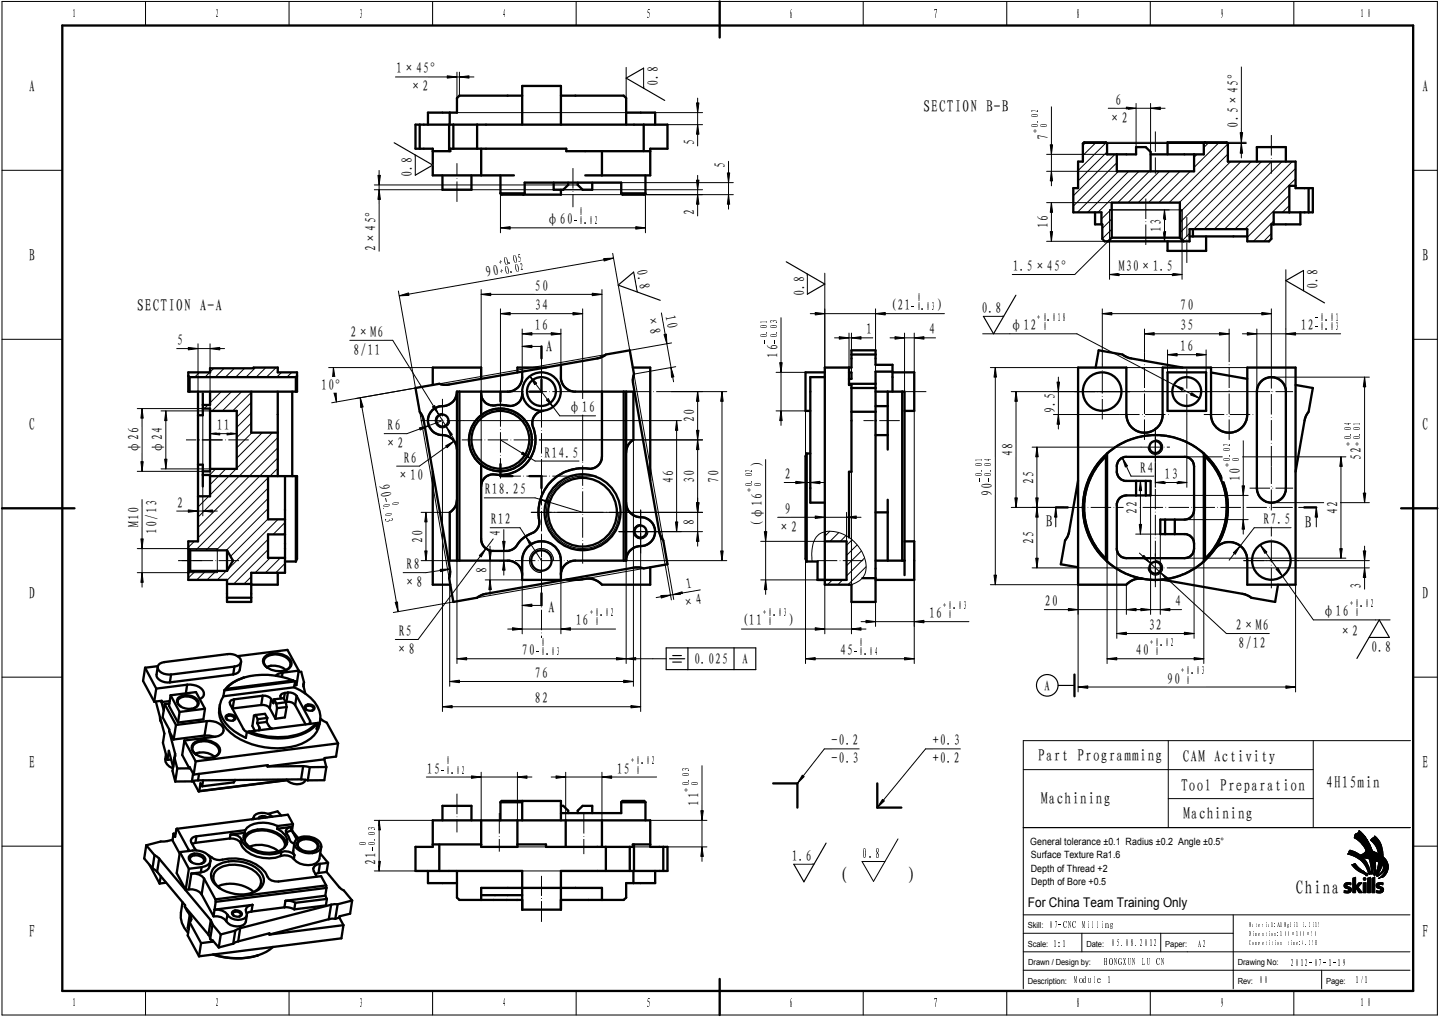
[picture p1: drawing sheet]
<svg xmlns="http://www.w3.org/2000/svg" width="420mm" height="297mm" viewBox="0 0 420 297" stroke-linecap="round" stroke-linejoin="round" font-family="sans-serif">
<defs><g id="words">
<g font-size="5.8">
<text x="244.9" y="257.5">(</text>
<text x="265.4" y="257.5">)</text>
</g>
<text font-size="5.5" x="378.4" y="261">China</text>
<g font-size="5">
<text x="8.5" y="26.9">A</text>
<text x="415.3" y="26.9">A</text>
<text x="8.5" y="76.2">B</text>
<text x="415.3" y="76.2">B</text>
<text x="8.5" y="125.6">C</text>
<text x="415.3" y="125.6">C</text>
<text x="8.5" y="174.9">D</text>
<text x="415.3" y="174.9">D</text>
<text x="8.5" y="224.3">E</text>
<text x="415.3" y="224.3">E</text>
<text x="8.5" y="273.6">F</text>
<text x="415.3" y="273.6">F</text>
</g>
<g font-size="4.9">
<text x="269.6" y="32.7">SECTION B-B</text>
<text x="40" y="90.7">SECTION A-A</text>
<text x="159.4" y="102.9">A</text>
<text x="305.3" y="153.9">B</text>
<text x="381" y="154.2">B</text>
<text x="160" y="179.1">A</text>
<text x="303.1" y="222.2">Part Programming</text>
<text x="345.3" y="222.6">CAM Activity</text>
<text x="344.8" y="230.9">Tool Preparation</text>
<text x="387.3" y="230.2">4H15min</text>
<text x="304" y="234.7">Machining</text>
<text x="345.5" y="239.3">Machining</text>
</g>
<g font-size="4.4">
<text x="115.6" y="21.5">1×45°</text>
<text x="119.6" y="26.7">×2</text>
<text x="192.1" y="25.1" transform="rotate(-90 192.1 25.1)">0.8</text>
<text x="323.8" y="35.9">×2</text>
<text x="325.7" y="30.6">6</text>
<text x="306.1" y="40.8" transform="rotate(-90 306.1 40.8)">7</text>
<text x="361.5" y="37.3" transform="rotate(-90 361.5 37.3)">0.5×45°</text>
<text x="202.8" y="42.5" transform="rotate(-90 202.8 42.5)">5</text>
<text x="120.4" y="51.7" transform="rotate(-90 120.4 51.7)">0.8</text>
<text x="211.8" y="49" transform="rotate(-90 211.8 49)">5</text>
<text x="159.6" y="65.5">φ60</text>
<text x="202.8" y="62.9" transform="rotate(-90 202.8 62.9)">2</text>
<text x="306.1" y="66.7" transform="rotate(-90 306.1 66.7)">16</text>
<text x="339.1" y="67.8" transform="rotate(-90 339.1 67.8)">13</text>
<text x="109.8" y="73.2" transform="rotate(-90 109.8 73.2)">2×45°</text>
<text x="142.1" y="80.9" transform="rotate(-10 142.1 80.9)">90</text>
<text x="185.8" y="78.8" transform="rotate(80 185.8 78.8)">0.8</text>
<text x="295.7" y="79.2">1.5×45°</text>
<text x="326.6" y="79.2">M30×1.5</text>
<text x="156.2" y="85">50</text>
<text x="234.9" y="86.5" transform="rotate(-90 234.9 86.5)">0.8</text>
<text x="384.8" y="84.3" transform="rotate(-90 384.8 84.3)">0.8</text>
<text x="156.2" y="90.6">34</text>
<text x="188.9" y="92.3" transform="rotate(80 188.9 92.3)">×8</text>
<text x="194.3" y="92.2" transform="rotate(80 194.3 92.2)">10</text>
<text x="260" y="90.6">(21</text>
<text x="273.8" y="90.6">)</text>
<text x="286.6" y="91.4">0.8</text>
<text x="344.6" y="90.6">70</text>
<text x="51.8" y="100.8">5</text>
<text x="102.3" y="98.4">2×M6</text>
<text x="156.2" y="96.5">16</text>
<text x="252.9" y="97.7">1</text>
<text x="271.3" y="97.7">4</text>
<text x="295" y="96.5">φ12</text>
<text x="344.6" y="96.5">35</text>
<text x="379.8" y="96.5">12</text>
<text x="103.2" y="103.6">8/11</text>
<text x="227.1" y="104.4" transform="rotate(-90 227.1 104.4)">16</text>
<text x="344.6" y="102.6">16</text>
<text x="93.8" y="114">10°</text>
<text x="63.3" y="125.6">11</text>
<text x="113.2" y="125.6">R6</text>
<text x="166.1" y="120.4">φ16</text>
<text x="202.8" y="123.3" transform="rotate(-90 202.8 123.3)">20</text>
<text x="308.1" y="120.6" transform="rotate(-90 308.1 120.6)">9.5</text>
<text x="112.3" y="130.9">×2</text>
<text x="40.5" y="132.3" transform="rotate(-90 40.5 132.3)">φ26</text>
<text x="47.5" y="132.3" transform="rotate(-90 47.5 132.3)">φ24</text>
<text x="117.9" y="135.1">R6</text>
<text x="159" y="133.6">R14.5</text>
<text x="222.6" y="136.1" transform="rotate(-90 222.6 136.1)">)</text>
<text x="295.7" y="133.2" transform="rotate(-90 295.7 133.2)">48</text>
<text x="397.5" y="134.2" transform="rotate(-90 397.5 134.2)">52</text>
<text x="110.6" y="141.6" transform="rotate(80 110.6 141.6)">90</text>
<text x="116" y="140.3">×10</text>
<text x="196.6" y="141" transform="rotate(-90 196.6 141)">46</text>
<text x="202.8" y="141" transform="rotate(-90 202.8 141)">30</text>
<text x="209.9" y="141" transform="rotate(-90 209.9 141)">70</text>
<text x="229.1" y="139.9">2</text>
<text x="301.8" y="141.3" transform="rotate(-90 301.8 141.3)">25</text>
<text x="332.9" y="138">R4</text>
<text x="340.1" y="139.9">13</text>
<text x="362.1" y="140.4" transform="rotate(-90 362.1 140.4)">10</text>
<text x="51.8" y="148.3">2</text>
<text x="141.6" y="144.4">R18.25</text>
<text x="289.7" y="144.8" transform="rotate(-90 289.7 144.8)">90</text>
<text x="40.5" y="154" transform="rotate(-90 40.5 154)">M10</text>
<text x="143.3" y="153.1">R12</text>
<text x="202.7" y="153.3" transform="rotate(-90 202.7 153.3)">8</text>
<text x="222.6" y="153.8" transform="rotate(-90 222.6 153.8)">(φ16</text>
<text x="227.2" y="155.3">×2</text>
<text x="229.1" y="150.1">9</text>
<text x="332.1" y="150.1" transform="rotate(-90 332.1 150.1)">22</text>
<text x="368.9" y="153.1">R7.5</text>
<text x="390.6" y="150.1" transform="rotate(-90 390.6 150.1)">42</text>
<text x="45.8" y="156" transform="rotate(-90 45.8 156)">10/13</text>
<text x="123.4" y="158.6" transform="rotate(-90 123.4 158.6)">20</text>
<text x="146.2" y="156.6" transform="rotate(-90 146.2 156.6)">4</text>
<text x="301.8" y="158.9" transform="rotate(-90 301.8 158.9)">25</text>
<text x="118.7" y="166.2">R8</text>
<text x="142.1" y="167.4" transform="rotate(-90 142.1 167.4)">8</text>
<text x="117.9" y="171.4">×8</text>
<text x="200.6" y="172" transform="rotate(-10 200.6 172)">1</text>
<text x="397.5" y="171.9" transform="rotate(-90 397.5 171.9)">3</text>
<text x="199.6" y="177.5" transform="rotate(-10 199.6 177.5)">×4</text>
<text x="305.1" y="177">20</text>
<text x="343.1" y="177">4</text>
<text x="116.4" y="185.8">R5</text>
<text x="168.1" y="182.7">16</text>
<text x="216.6" y="182.7">(11</text>
<text x="230.5" y="182.7">)</text>
<text x="271.3" y="180.6">16</text>
<text x="335.5" y="184">32</text>
<text x="360.8" y="184">2×M6</text>
<text x="386.2" y="180">φ16</text>
<text x="391.1" y="185.8">×2</text>
<text x="115.6" y="191">×8</text>
<text x="152.4" y="191.4">70</text>
<text x="245.3" y="191.4">45</text>
<text x="331.6" y="191.4">40</text>
<text x="361.6" y="189.2">8/12</text>
<text x="400.4" y="190.3">0.8</text>
<text x="202.6" y="194">0.025</text>
<text x="216.7" y="194">A</text>
<text x="156.2" y="198">76</text>
<text x="304.9" y="201.8">A</text>
<text x="340.8" y="199.6">90</text>
<text x="156.2" y="205.4">82</text>
<text x="242.8" y="217.7">-0.2</text>
<text x="272.4" y="217.7">+0.3</text>
<text x="124.7" y="225.9">15</text>
<text x="180.1" y="225.9">15</text>
<text x="242.8" y="222.9">-0.3</text>
<text x="272.4" y="222.9">+0.2</text>
<text x="204" y="235.3" transform="rotate(-90 204 235.3)">11</text>
<text x="231.2" y="251.5">1.6</text>
<text x="109.8" y="252.7" transform="rotate(-90 109.8 252.7)">21</text>
</g>
<text font-size="4.1" x="251.7" y="250.5">0.8</text>
<text font-size="3.9" x="300.1" y="264.9">For China Team Training Only</text>
<g font-size="3.5">
<text x="20.9" y="5.2">1</text>
<text x="62.9" y="5.2">2</text>
<text x="104.8" y="5.2">3</text>
<text x="146.7" y="5.2">4</text>
<text x="188.6" y="5.2">5</text>
<text x="230.5" y="5.2">6</text>
<text x="272.4" y="5.2">7</text>
<text x="314.3" y="5.2">8</text>
<text x="356.2" y="5.2">9</text>
<text x="397.2" y="5.2">1 0</text>
<text x="20.9" y="294.2">1</text>
<text x="62.9" y="294.2">2</text>
<text x="104.8" y="294.2">3</text>
<text x="146.7" y="294.2">4</text>
<text x="188.6" y="294.2">5</text>
<text x="230.5" y="294.2">6</text>
<text x="272.4" y="294.2">7</text>
<text x="314.3" y="294.2">8</text>
<text x="356.2" y="294.2">9</text>
<text x="397.1" y="294.2">1 0</text>
</g>
<g font-size="3.1">
<text x="303.3" y="35.8">.</text>
<text x="303.3" y="34.4">0</text>
<text x="303.3" y="32.9">2</text>
<text x="303.3" y="38.7">+</text>
<text x="303.3" y="37.3">00</text>
<text x="167.5" y="65.5">-0.02</text>
<text x="169" y="62.9">0</text>
<text x="145.6" y="77.6">+0.0</text>
<text x="151.3" y="76.6">5</text>
<text x="146.1" y="80.2">+0.0</text>
<text x="151.8" y="79.2">2</text>
<text x="267.6" y="87.9">0</text>
<text x="224.4" y="96">00</text>
<text x="224.4" y="94.5">13</text>
<text x="266.1" y="90.6">-0.03</text>
<text x="302.9" y="93.8">+0.018</text>
<text x="383.9" y="93.8">-0.01</text>
<text x="224.4" y="100.3">--</text>
<text x="224.4" y="98.8">00</text>
<text x="224.4" y="97.4">. .</text>
<text x="304.4" y="96.5">0</text>
<text x="383.9" y="96.5">-0.03</text>
<text x="394.7" y="125.8">00</text>
<text x="394.7" y="124.3">41</text>
<text x="359.4" y="131.9">0</text>
<text x="359.4" y="130.5">2</text>
<text x="394.7" y="130.1">++</text>
<text x="394.7" y="128.7">00</text>
<text x="394.7" y="127.2">. .</text>
<text x="286.9" y="137.8">. .</text>
<text x="286.9" y="136.3">00</text>
<text x="286.9" y="134.9">14</text>
<text x="359.4" y="136.3">+</text>
<text x="359.4" y="134.8">00</text>
<text x="359.4" y="133.3">.</text>
<text x="219.9" y="143.8">+</text>
<text x="219.9" y="142.4">00</text>
<text x="219.9" y="140.9">.</text>
<text x="219.9" y="139.4">0</text>
<text x="219.9" y="138">2</text>
<text x="286.9" y="140.7">--</text>
<text x="286.9" y="139.2">00</text>
<text x="111.4" y="145.6">-</text>
<text x="111.7" y="147.1">00</text>
<text x="111.9" y="148.5">.</text>
<text x="112.2" y="149.9">0</text>
<text x="112.4" y="151.4">3</text>
<text x="275.4" y="177.8">+0.03</text>
<text x="394.1" y="177.3">+0.02</text>
<text x="172.2" y="180">+0.02</text>
<text x="173.6" y="182.7">0</text>
<text x="222.8" y="180">+0.03</text>
<text x="224.3" y="182.7">0</text>
<text x="276.8" y="180.5">0</text>
<text x="395.6" y="180">0</text>
<text x="156.5" y="191.4">-0.03</text>
<text x="157.9" y="188.7">0</text>
<text x="249.5" y="191.4">-0.04</text>
<text x="250.9" y="188.7">0</text>
<text x="335.7" y="188.7">+0.02</text>
<text x="337.2" y="191.4">0</text>
<text x="344.9" y="197">+0.03</text>
<text x="346.4" y="199.6">0</text>
<text x="128.8" y="225.9">-0.02</text>
<text x="130.2" y="223.3">0</text>
<text x="184.2" y="223.3">+0.02</text>
<text x="185.7" y="225.9">0</text>
<text x="201.3" y="226.8">0</text>
<text x="201.3" y="225.3">3</text>
<text x="201.3" y="231.2">+</text>
<text x="201.3" y="229.7">00</text>
<text x="201.3" y="228.3">.</text>
<text x="109.7" y="245.7">.</text>
<text x="109.7" y="244.3">0</text>
<text x="109.7" y="242.8">3</text>
<text x="107" y="247.2">00</text>
<text x="109.7" y="248.6">-</text>
</g>
<g font-size="2.9">
<text x="300.8" y="246.8">General tolerance ±0.1 Radius ±0.2 Angle ±0.5°</text>
<text x="301" y="250.7">Surface Texture Ra1.6</text>
<text x="301" y="254.7">Depth of Thread +2</text>
<text x="301.1" y="258.5">Depth of Bore +0.5</text>
<text x="306.3" y="271">07-CNC Milling</text>
<text x="307.4" y="276.5">1:1</text>
<text x="322.4" y="281.8">HONGXUN LU CN</text>
<text x="324.4" y="276.4">05.08.2012</text>
<text x="349.7" y="276.5">A2</text>
<text x="313.6" y="287.1">Module 1</text>
<text x="367.7" y="287">00</text>
<text x="376.8" y="282.1">2012-07-1-19</text>
<text x="395.6" y="287.1">1/1</text>
</g>
<g font-size="2.5">
<text x="300.1" y="271.1">Skill:</text>
<text x="300.1" y="276.6">Scale:</text>
<text x="300.2" y="281.9">Drawn / Design by:</text>
<text x="317.2" y="276.6">Date:</text>
<text x="340.2" y="276.6">Paper:</text>
<text x="361.4" y="281.9">Drawing No:</text>
<text x="300.1" y="287.4">Description:</text>
<text x="361.4" y="287.4">Rev:</text>
<text x="387.2" y="287.4">Page:</text>
</g>
<g font-size="1.9">
<text x="364.7" y="270.7">Material:AlMgSi1 3.2315</text>
<text x="364.7" y="273.4">Dimention:100×100×50</text>
<text x="364.7" y="276.1">Competition time:4.25H</text>
</g>
</g></defs>
<path d="M18.2 7.5h394.4v281.9h-394.4zM210.1 .4v10.6M.6 148.5h21.1M409.1 148.5h10.6M210.1 285.9v10.6" fill="none" stroke="#000" stroke-width=".68"/>
<g fill="none" stroke="#000" stroke-width=".29">
<path d="M.6 .4h419.1v296.1h-419.1zM42.5 .4v7.1M84.4 .4v7.1M126.3 .4v7.1M168.2 .4v7.1M210.1 .4v7.1M252 .4v7.1M294 .4v7.1M335.9 .4v7.1M377.8 .4v7.1M.6 49.7h17.6M412.6 49.7h7.1"/>
<path d="M.6 99.1h17.6M412.6 99.1h7.1M.6 148.5h17.6M412.6 148.5h7.1M.6 197.8h17.6M412.6 197.8h7.1M.6 247.1h17.6M412.6 247.1h7.1M42.5 289.4v7.1M84.4 289.4v7.1M126.3 289.4v7.1M168.2 289.4v7.1"/>
<path d="M210.1 289.4v7.1M252 289.4v7.1M294 289.4v7.1M335.9 289.4v7.1M377.8 289.4v7.1"/>
</g>
<path d="M20.9 2.2h1.2v3.5h-1.2z" fill-rule="evenodd" fill="#fff"/>
<path d="M20.9 2.2h1.2v3.5h-1.2z" fill="none" stroke="#fff" stroke-width=".29"/>
<path d="M62.9 2.2h1.1v3.5h-1.1z" fill-rule="evenodd" fill="#fff"/>
<path d="M62.9 2.2h1.1v3.5h-1.1z" fill="none" stroke="#fff" stroke-width=".29"/>
<path d="M104.8 2.2h1.1v3.5h-1.1z" fill-rule="evenodd" fill="#fff"/>
<path d="M104.8 2.2h1.1v3.5h-1.1z" fill="none" stroke="#fff" stroke-width=".29"/>
<path d="M146.7 2.2h1.1v3.5h-1.1z" fill-rule="evenodd" fill="#fff"/>
<path d="M146.7 2.2h1.1v3.5h-1.1z" fill="none" stroke="#fff" stroke-width=".29"/>
<path d="M188.6 2.2h1.1v3.5h-1.1z" fill-rule="evenodd" fill="#fff"/>
<path d="M188.6 2.2h1.1v3.5h-1.1z" fill="none" stroke="#fff" stroke-width=".29"/>
<path d="M230.5 2.2h1.1v3.5h-1.1z" fill-rule="evenodd" fill="#fff"/>
<path d="M230.5 2.2h1.1v3.5h-1.1z" fill="none" stroke="#fff" stroke-width=".29"/>
<path d="M272.4 2.2h1.1v3.5h-1.1z" fill-rule="evenodd" fill="#fff"/>
<path d="M272.4 2.2h1.1v3.5h-1.1z" fill="none" stroke="#fff" stroke-width=".29"/>
<path d="M314.3 2.2h1.2v3.5h-1.2z" fill-rule="evenodd" fill="#fff"/>
<path d="M314.3 2.2h1.2v3.5h-1.2z" fill="none" stroke="#fff" stroke-width=".29"/>
<path d="M356.2 2.2h1.2v3.5h-1.2z" fill-rule="evenodd" fill="#fff"/>
<path d="M356.2 2.2h1.2v3.5h-1.2z" fill="none" stroke="#fff" stroke-width=".29"/>
<path d="M397.2 2.2h3v3.5h-3z" fill-rule="evenodd" fill="#fff"/>
<path d="M397.2 2.2h3v3.5h-3z" fill="none" stroke="#fff" stroke-width=".29"/>
<path d="M415.3 22.6h1.7v5h-1.7z" fill-rule="evenodd" fill="#fff"/>
<path d="M415.3 22.6h1.7v5h-1.7z" fill="none" stroke="#fff" stroke-width=".29"/>
<path d="M415.3 72h1.7v4.9h-1.7z" fill-rule="evenodd" fill="#fff"/>
<path d="M415.3 72h1.7v4.9h-1.7z" fill="none" stroke="#fff" stroke-width=".29"/>
<path d="M415.3 121.3h1.7v4.9h-1.7z" fill-rule="evenodd" fill="#fff"/>
<path d="M415.3 121.3h1.7v4.9h-1.7z" fill="none" stroke="#fff" stroke-width=".29"/>
<path d="M415.3 170.6h1.7v5h-1.7z" fill-rule="evenodd" fill="#fff"/>
<path d="M415.3 170.6h1.7v5h-1.7z" fill="none" stroke="#fff" stroke-width=".29"/>
<path d="M415.3 220h1.7v4.9h-1.7z" fill-rule="evenodd" fill="#fff"/>
<path d="M415.3 220h1.7v4.9h-1.7z" fill="none" stroke="#fff" stroke-width=".29"/>
<path d="M415.3 269.3h1.7v5h-1.7z" fill-rule="evenodd" fill="#fff"/>
<path d="M415.3 269.3h1.7v5h-1.7z" fill="none" stroke="#fff" stroke-width=".29"/>
<path d="M8.5 269.3h1.7v5h-1.7z" fill-rule="evenodd" fill="#fff"/>
<path d="M8.5 269.3h1.7v5h-1.7z" fill="none" stroke="#fff" stroke-width=".29"/>
<path d="M8.5 220h1.7v4.9h-1.7z" fill-rule="evenodd" fill="#fff"/>
<path d="M8.5 220h1.7v4.9h-1.7z" fill="none" stroke="#fff" stroke-width=".29"/>
<path d="M8.5 170.6h1.7v5h-1.7z" fill-rule="evenodd" fill="#fff"/>
<path d="M8.5 170.6h1.7v5h-1.7z" fill="none" stroke="#fff" stroke-width=".29"/>
<path d="M8.5 121.3h1.7v4.9h-1.7z" fill-rule="evenodd" fill="#fff"/>
<path d="M8.5 121.3h1.7v4.9h-1.7z" fill="none" stroke="#fff" stroke-width=".29"/>
<path d="M8.5 72h1.7v4.9h-1.7z" fill-rule="evenodd" fill="#fff"/>
<path d="M8.5 72h1.7v4.9h-1.7z" fill="none" stroke="#fff" stroke-width=".29"/>
<path d="M8.5 22.6h1.7v5h-1.7z" fill-rule="evenodd" fill="#fff"/>
<path d="M8.5 22.6h1.7v5h-1.7z" fill="none" stroke="#fff" stroke-width=".29"/>
<path d="M20.9 291.2h1.2v3.5h-1.2z" fill-rule="evenodd" fill="#fff"/>
<path d="M20.9 291.2h1.2v3.5h-1.2z" fill="none" stroke="#fff" stroke-width=".29"/>
<path d="M62.9 291.2h1.1v3.5h-1.1z" fill-rule="evenodd" fill="#fff"/>
<path d="M62.9 291.2h1.1v3.5h-1.1z" fill="none" stroke="#fff" stroke-width=".29"/>
<path d="M104.8 291.2h1.1v3.5h-1.1z" fill-rule="evenodd" fill="#fff"/>
<path d="M104.8 291.2h1.1v3.5h-1.1z" fill="none" stroke="#fff" stroke-width=".29"/>
<path d="M146.7 291.2h1.1v3.5h-1.1z" fill-rule="evenodd" fill="#fff"/>
<path d="M146.7 291.2h1.1v3.5h-1.1z" fill="none" stroke="#fff" stroke-width=".29"/>
<path d="M188.6 291.2h1.1v3.5h-1.1z" fill-rule="evenodd" fill="#fff"/>
<path d="M188.6 291.2h1.1v3.5h-1.1z" fill="none" stroke="#fff" stroke-width=".29"/>
<path d="M230.5 291.2h1.1v3.5h-1.1z" fill-rule="evenodd" fill="#fff"/>
<path d="M230.5 291.2h1.1v3.5h-1.1z" fill="none" stroke="#fff" stroke-width=".29"/>
<path d="M272.4 291.2h1.1v3.5h-1.1z" fill-rule="evenodd" fill="#fff"/>
<path d="M272.4 291.2h1.1v3.5h-1.1z" fill="none" stroke="#fff" stroke-width=".29"/>
<path d="M314.3 291.2h1.2v3.5h-1.2z" fill-rule="evenodd" fill="#fff"/>
<path d="M314.3 291.2h1.2v3.5h-1.2z" fill="none" stroke="#fff" stroke-width=".29"/>
<path d="M356.2 291.2h1.2v3.5h-1.2z" fill-rule="evenodd" fill="#fff"/>
<path d="M356.2 291.2h1.2v3.5h-1.2z" fill="none" stroke="#fff" stroke-width=".29"/>
<path d="M397.1 291.2h3.2v3.5h-3.2z" fill-rule="evenodd" fill="#fff"/>
<path d="M397.1 291.2h3.2v3.5h-3.2z" fill="none" stroke="#fff" stroke-width=".29"/>
<path d="M411.7 241.7h-112.9v47.1M298.8 272.6h61.3M298.8 278h112.9M298.8 267.2h112.9M315.9 272.6v5.4M338.9 272.6v5.4M360.1 267.2v21.6M298.8 283.4h112.9M385.9 283.4v5.4" fill="none" stroke="#000" stroke-width=".29"/>
<path d="M307.4 274h3.9v2.9h-3.9z" fill-rule="evenodd" fill="#fff"/>
<path d="M307.4 274h3.9v2.9h-3.9z" fill="none" stroke="#fff" stroke-width=".29"/>
<path d="M306.3 268.5h19v2.9h-19z" fill-rule="evenodd" fill="#fff"/>
<path d="M306.3 268.5h19v2.9h-19z" fill="none" stroke="#fff" stroke-width=".29"/>
<path d="M349.7 274h2.5v2.9h-2.5z" fill-rule="evenodd" fill="#fff"/>
<path d="M349.7 274h2.5v2.9h-2.5z" fill="none" stroke="#fff" stroke-width=".29"/>
<path d="M322.4 279.3h17.7v2.9h-17.7z" fill-rule="evenodd" fill="#fff"/>
<path d="M322.4 279.3h17.7v2.9h-17.7z" fill="none" stroke="#fff" stroke-width=".29"/>
<path d="M395.6 284.6h3.9v3h-3.9z" fill-rule="evenodd" fill="#fff"/>
<path d="M395.6 284.6h3.9v3h-3.9z" fill="none" stroke="#fff" stroke-width=".29"/>
<path d="M367.7 284.5h2.5v2.9h-2.5z" fill-rule="evenodd" fill="#fff"/>
<path d="M367.7 284.5h2.5v2.9h-2.5z" fill="none" stroke="#fff" stroke-width=".29"/>
<path d="M341.1 216.3v25.4M383.4 216.3v25.4M411.8 216.3h-113v25.4h113" fill="none" stroke="#000" stroke-width=".29"/>
<path d="M304 230.5h20.2v4.9h-20.2z" fill-rule="evenodd" fill="#fff"/>
<path d="M304 230.5h20.2v4.9h-20.2z" fill="none" stroke="#fff" stroke-width=".29"/>
<path d="M345.3 218.4h29.4v4.8h-29.4z" fill-rule="evenodd" fill="#fff"/>
<path d="M345.3 218.4h29.4v4.8h-29.4z" fill="none" stroke="#fff" stroke-width=".29"/>
<path d="M344.8 226.7h36.2v4.8h-36.2z" fill-rule="evenodd" fill="#fff"/>
<path d="M344.8 226.7h36.2v4.8h-36.2z" fill="none" stroke="#fff" stroke-width=".29"/>
<path d="M345.5 235.1h20.2v4.8h-20.2z" fill-rule="evenodd" fill="#fff"/>
<path d="M345.5 235.1h20.2v4.8h-20.2z" fill="none" stroke="#fff" stroke-width=".29"/>
<g fill="#000">
<path d="M399.3 256.5l.8-.3v4.5h-.8zM400.6 256.5l.8-.3v4.5h-.8z"/>
<path d="M394 248.5l.4-.1 1.4 .5 1.4 .9-.8 .2 1.4 .4-1.7-.2a3.1 3.1 0 0 1 3.4 2.6l.7 2.5-.9-2.5-.6-.7 .9 1.9 .3 1.4-.9-1.9a8 8 0 0 0-5.5-4.1l.3-.2z" fill-rule="evenodd"/>
<path d="M395.7 243.7l.9-.5 .2-.5 .9 .9 1.7 2.3 1.1 2.6-1.5-.3-.1 .3-1.1-1.8-1.5-1.5a.92 .92 0 0 1-.8-.6 .92 .92 0 0 1 .2-.9z" fill-rule="evenodd"/>
<path d="M396.9 242.6l2.1 2.4 1 1.9 .7 1.7-1.8-3.6z" fill-rule="evenodd"/>
<path d="M398 257.9h.9v2.8h-.9zM398 256.7a.45 .45 0 0 0 .9 0 .45 .45 0 0 0-.9 0z" fill-rule="evenodd"/>
<path d="M394.7 252.6a1.07 1.07 0 0 1 1.7 .6l2 1.5-.6-.4 .5 .4 1.2 .6-2.1-.9 1.9 1.2-.4-.1 .1 .1-2.7-1.4z" fill-rule="evenodd"/>
<path d="M399.8 250.8l.6 2.8v1.7l.1-1.4 .2 1.4 .1-.4v-2.8a.86 .86 0 0 0-.8-1.2zM400.8 251.1l.4 2.7-.1 1.7 .3-1.6v-1.7a.87 .87 0 0 0-.6-1.1zM401.4 251.2l.2 2.8-.3 1.8 .3-2.2z" fill-rule="evenodd"/>
<path d="M400.3 245.2l1.1-1 .1 .1a6.9 6.9 0 0 1 2.3 5.3v.6l-.5-.3a1.37 1.37 0 0 1-1-1.3 5.5 5.5 0 0 0-2.1-3.2z" fill-rule="evenodd"/>
<path d="M396.1 250.1l5 .9 2.2 1.1-1.1-.6-1.5-.6-4.3-.9a3.1 3.1 0 0 0 2.6-1.8l1.9 .5 1.6 .6a4.2 4.2 0 0 1 2.7 4.6l-.4 1.2-1.2 1.1a3.6 3.6 0 0 0 1.6-2.7l-.1-1.2 .1 1.1a3.8 3.8 0 0 1-2.7 3.2 4 4 0 0 0 2.2-3.9l-.3-.5 .1 1.2a4 4 0 0 1-2.3 2.5l.5-.4h-.2a2.04 2.04 0 0 0 .8-3.2l-2.3-1.2z" fill-rule="evenodd"/>
<path d="M402.5 251.8l-.2 1.6-.7 1.7 .4-.4-.4 .9 .5-.7a4.4 4.4 0 0 0 .9-2.9zM403.2 252.2a7.2 7.2 0 0 1-1.3 3.7l.3-.5a4.9 4.9 0 0 0 1.2-3.1z" fill-rule="evenodd"/>
<path d="M392.7 258.1l.7-.3 1.1 .1-.1 .5-.9-.1a.37 .37 0 0 0-.2 .5 .37 .37 0 0 0 .5 .2 .91 .91 0 0 1 .8 .9 .91 .91 0 0 1-.9 .9l-1.2-.1v-.6h.1a.68 .68 0 0 0 1.2-.3l-.4-.3a.88 .88 0 0 1-.9-.4 .88 .88 0 0 1 .2-1z" fill-rule="evenodd"/>
<path d="M395 256.5l.8-.3v2.8l.9-1.1h.9l-1.1 1.2 1.3 1.6h-1l-1-1.5v1.5h-.8z" fill-rule="evenodd"/>
<path d="M402 258.1l.8-.3 1 .1v.5l-.9-.1a.44 .44 0 0 0-.2 .6 .44 .44 0 0 0 .6 .2 .88 .88 0 0 1 .7 1 .88 .88 0 0 1-1 .7l-1.1-.1 .1-.6a.64 .64 0 0 0 .7 .3 .64 .64 0 0 0 .4-.6l-.3-.3a.9 .9 0 0 1-.9-.4 .9 .9 0 0 1 .1-1z" fill-rule="evenodd"/>
</g>
<g fill="none" stroke="#000" stroke-width=".29">
<path d="M392.7 258.1l.7-.3 1.1 .1-.1 .5-.9-.1a.37 .37 0 0 0-.2 .5 .37 .37 0 0 0 .5 .2 .91 .91 0 0 1 .8 .9 .91 .91 0 0 1-.9 .9l-1.2-.1v-.6h.1a.68 .68 0 0 0 1.2-.3l-.4-.3a.88 .88 0 0 1-.9-.4 .88 .88 0 0 1 .2-1zM394 248.5l.4-.1 1.4 .5 1.4 .9-.8 .2 1.4 .4-1.7-.2a3.1 3.1 0 0 1 3.4 2.6l.7 2.5-.9-2.5-.6-.7 .9 1.9 .3 1.4-.9-1.9a8 8 0 0 0-5.5-4.1l.3-.2zM394.7 252.6a1.07 1.07 0 0 1 1.7 .6l2 1.5-.6-.4 .5 .4 1.2 .6-2.1-.9 1.9 1.2-.4-.1 .1 .1-2.7-1.4zM395 256.5l.8-.3v2.8l.9-1.1h.9l-1.1 1.2 1.3 1.6h-1l-1-1.5v1.5h-.8zM395.7 243.7l.9-.5 .2-.5 .9 .9 1.7 2.3 1.1 2.6-1.5-.3-.1 .3-1.1-1.8-1.5-1.5a.92 .92 0 0 1-.8-.6 .92 .92 0 0 1 .2-.9zM396.1 250.1l5 .9 2.2 1.1-1.1-.6-1.5-.6-4.3-.9a3.1 3.1 0 0 0 2.6-1.8l1.9 .5 1.6 .6a4.2 4.2 0 0 1 2.7 4.6l-.4 1.2-1.2 1.1a3.6 3.6 0 0 0 1.6-2.7l-.1-1.2 .1 1.1a3.8 3.8 0 0 1-2.7 3.2 4 4 0 0 0 2.2-3.9l-.3-.5 .1 1.2a4 4 0 0 1-2.3 2.5l.5-.4h-.2a2.04 2.04 0 0 0 .8-3.2l-2.3-1.2zM396.8 242.7l1.7 1.6zM396.9 242.6l2.1 2.4 1 1.9 .7 1.7-1.8-3.6zM397.2 249.8a6.1 6.1 0 0 0-3.1-1.4l-.3 .8-.3 .2a7.6 7.6 0 0 1 6.1 5.7v-.4l.3 .7-.5-1.9-.7-1.4 .5 .5 1 2.7-.2-.7a7.9 7.9 0 0 0-2-4.1M397.7 250.2l.1 .2M397.7 254.3l.4 .2M398 257.9h.9v2.8h-.9z"/>
<path d="M398 254.5l.4 .2-.3-.2M398.1 254.6l-1.4-1.1-1-1.2-1 .3 1.9 1.8 2.4 1.2-.1-.1M398.1 254.6l1.4 .7-2.1-.9 1.9 1.2M398.5 244.3l.2 .3M398.7 244.7l.5 .6M398.7 244.6l.3 .4M398.9 255.5h.1M398.9 248.5l.1-.3a7.7 7.7 0 0 1 6.1 3.8 3.5 3.5 0 0 1-1.5 4.2 3.7 3.7 0 0 0 1.5-3.9l.1 .5M398.9 248.5l-.8 .8-1.7 .7 2 .3a13.1 13.1 0 0 1 4.9 1.8l-.4-.2M398.9 255.4h.1M398.9 255.4l.4 .2M398.9 255.4v.1"/>
<path d="M399.1 245.3l.3 .4M399.3 256.5l.8-.3v4.5h-.8zM399.3 255.6h.1M399.3 245.7l.4 .7M399.4 245.7l.6 1M399.8 250.8a.84 .84 0 0 1 1 1v2.3l-.1 1.2-.2-1.4-.1 1.4v-1.7zM399.8 250.8l.6 3.6M399.8 246.6l.9 2M399.9 246.7l-2.2-3.1-.9-.9-.1 .4a1.57 1.57 0 0 0-1.3 1.6 7.4 7.4 0 0 1 3.5 3.8M399.9 246.7l.5 1.1M400 246.7l.3 .8M400.3 247.8l.2 .7"/>
<path d="M400.3 245.2l1.1-1 .1 .1a6.9 6.9 0 0 1 2.3 5.3v.6l-.5-.3a1.37 1.37 0 0 1-1-1.3 5.5 5.5 0 0 0-2.1-3.2zM400.6 256.5l.8-.3v4.5h-.8zM400.6 251l.2 1.9-.1 2.4-.2-1.4-.1 1.4 .1-.4M400.8 251.1a.87 .87 0 0 1 .6 1.1v1.7l-.3 1.6 .1-1.7zM400.8 251.1l.4 2.8-.1 1.6 .3-2-.1-2.3M401.4 251.2l.2 2.4-.3 2.2 .3-1.8zM401.4 251.2l.2 2.5-.3 2.1 .3-2.4-.1-2.1M402 258.1l.8-.3 1 .1v.5l-.9-.1a.44 .44 0 0 0-.2 .6 .44 .44 0 0 0 .6 .2 .88 .88 0 0 1 .7 1 .88 .88 0 0 1-1 .7l-1.1-.1 .1-.6a.64 .64 0 0 0 .7 .3 .64 .64 0 0 0 .4-.6l-.3-.3a.9 .9 0 0 1-.9-.4 .9 .9 0 0 1 .1-1zM402.5 249.4a5.7 5.7 0 0 0-2.3-4l1.2-1.2a7 7 0 0 1 2.4 6M402.5 251.8a.9 .9 0 0 1 .3 1.5l-1.2 2.3 .4-.9-.4 .4 .7-1.7zM402.5 251.8l-.3 1.9-.6 1.4 .4-.4-.4 .9 1.1-2 .4-1.5M402.6 251.7a14.3 14.3 0 0 0-5.3-1.4l-1.2-.2 2.4 .5a10.3 10.3 0 0 1 4.8 1.7 2.04 2.04 0 0 1-.8 3.2h.2l-.5 .4a3.3 3.3 0 0 0 2.2-3.7 3.4 3.4 0 0 1-1.9 4.4 3.7 3.7 0 0 0 2.7-3.4"/>
<path d="M403.2 252.2a1.43 1.43 0 0 1-.1 1.8l-1.2 1.9 .3-.6a6.1 6.1 0 0 0 1-3.1zM403.2 252.2l-.4 1.9-.9 1.8 1.1-1.6 .5-1.9"/>
<circle cx="398.4" cy="256.7" r=".38"/>
<circle cx="398.4" cy="256.7" r=".42"/>
</g>
<path d="M324.4 273.9h13.5v2.9h-13.5z" fill-rule="evenodd" fill="#fff"/>
<path d="M324.4 273.9h13.5v2.9h-13.5z" fill="none" stroke="#fff" stroke-width=".29"/>
<path d="M313.6 284.6h10.7v3h-10.7z" fill-rule="evenodd" fill="#fff"/>
<path d="M313.6 284.6h10.7v3h-10.7z" fill="none" stroke="#fff" stroke-width=".29"/>
<path d="M298.8 224.8h84.6M341.1 233.3h42.3" fill="none" stroke="#000" stroke-width=".29"/>
<path d="M387.3 226h15.6v4.8h-15.6z" fill-rule="evenodd" fill="#fff"/>
<path d="M387.3 226h15.6v4.8h-15.6z" fill="none" stroke="#fff" stroke-width=".29"/>
<path d="M364.7 269h20.9v2h-20.9z" fill-rule="evenodd" fill="#fff"/>
<path d="M364.7 269h20.9v2h-20.9z" fill="none" stroke="#fff" stroke-width=".29"/>
<path d="M364.7 271.7h19.7v1.9h-19.7z" fill-rule="evenodd" fill="#fff"/>
<path d="M364.7 271.7h19.7v1.9h-19.7z" fill="none" stroke="#fff" stroke-width=".29"/>
<path d="M364.7 274.4h20v1.9h-20z" fill-rule="evenodd" fill="#fff"/>
<path d="M364.7 274.4h20v1.9h-20z" fill="none" stroke="#fff" stroke-width=".29"/>
<path d="M303.1 218h36.2v4.8h-36.2z" fill-rule="evenodd" fill="#fff"/>
<path d="M303.1 218h36.2v4.8h-36.2z" fill="none" stroke="#fff" stroke-width=".29"/>
<path d="M378.4 256.2h12.6v5.5h-12.6z" fill-rule="evenodd" fill="#fff"/>
<path d="M378.4 256.2h12.6v5.5h-12.6z" fill="none" stroke="#fff" stroke-width=".29"/>
<path d="M376.8 279.6h16.2v2.9h-16.2z" fill-rule="evenodd" fill="#fff"/>
<path d="M376.8 279.6h16.2v2.9h-16.2z" fill="none" stroke="#fff" stroke-width=".29"/>
<path d="M146.1 114.4h50M146.1 139.1h28.2M158.1 122.1v-15.5M337.3 171.5v-46.5" fill="none" stroke="#000" stroke-width=".29" stroke-dasharray="6 .7 .2 .7" stroke-linecap="butt"/>
<path d="M244.9 245h22.8v13.2h-22.8z" fill-rule="evenodd" fill="#fff"/>
<path d="M244.9 245h22.8v13.2h-22.8z" fill="none" stroke="#fff" stroke-width=".29"/>
<path d="M262.2 245l-7.2 12.4-3.3-5.8h6.7" fill="none" stroke="#000" stroke-width=".29"/>
<path d="M231.8 252.6h5.8l-2.9 5z" fill="#fff"/>
<path d="M231.8 252.6h5.8l-2.9 5z" fill="none" stroke="#fff" stroke-width=".29"/>
<path d="M241.2 246.3l-6.5 11.3-2.9-5.2h5.8" fill="none" stroke="#000" stroke-width=".34"/>
<path d="M231.2 247.7h5.8v4.4h-5.8z" fill-rule="evenodd" fill="#fff"/>
<path d="M231.2 247.7h5.8v4.4h-5.8z" fill="none" stroke="#fff" stroke-width=".29"/>
<path d="M250.9 218.7h-10.2l-7.9 10.1M234.3 226.4l.5 .4-2 2z" fill="none" stroke="#000" stroke-width=".29"/>
<path d="M234.3 226.4l.5 .4-2 2z" fill="#000"/>
<path d="M242.8 214h7.9v4.3h-7.9z" fill-rule="evenodd" fill="#fff"/>
<path d="M242.8 214h7.9v4.3h-7.9z" fill="none" stroke="#fff" stroke-width=".29"/>
<path d="M242.8 219.2h7.9v4.3h-7.9z" fill-rule="evenodd" fill="#fff"/>
<path d="M242.8 219.2h7.9v4.3h-7.9z" fill="none" stroke="#fff" stroke-width=".29"/>
<path d="M225.8 228.8h7v7.1M256.1 228.8v7.1" fill="none" stroke="#000" stroke-width=".68"/>
<path d="M280.4 218.7h-10.2l-14.1 17.2M257.7 233.5l.5 .4-2.1 2z" fill="none" stroke="#000" stroke-width=".29"/>
<path d="M257.7 233.5l.5 .4-2.1 2z" fill="#000"/>
<path d="M272.4 214h7.8v4.3h-7.8z" fill-rule="evenodd" fill="#fff"/>
<path d="M272.4 214h7.8v4.3h-7.8z" fill="none" stroke="#fff" stroke-width=".29"/>
<path d="M272.4 219.2h7.8v4.3h-7.8z" fill-rule="evenodd" fill="#fff"/>
<path d="M272.4 219.2h7.8v4.3h-7.8z" fill="none" stroke="#fff" stroke-width=".29"/>
<g fill="none" stroke="#000" stroke-width=".68">
<path d="M324.6 59.2h19.9v10.2h-19.9zM326.1 45.1v4.9h22.5v-4.9M335.9 50v-5.6l-1.4-1.4h-2.8v2.1h-8.5v-3.2l-.3-.3h-6.3l-.4 .3v5.3h-1.4v7.7h-1.4v7.1h8.2v3.5M340.9 45.1v-3.5h17.3l.3 .3v5.3h19.8v7.7h5v7.1h-11.4v3.5M351.8 41.6l-.3 .3v3.2h-15.6M367 47.2v-4.2h8.4v4.2M378.3 54.3h-1.8v7.7M382.1 54.9v7.1M319.7 62v3.5h2.1v4.3l.7 .7h24.8v-3.6h16.9v3.6h6.3l.7-.7v-4.3h8.5v-3.5M344.5 69.4l1.1 1.1M347.3 69h16.9M348.3 66.9v2.1"/>
<path d="M352.2 69v4.3h-11.3v-2.8M121.3 113.3l7-1.2 2.4 .3 43.7-7.7 1.9-.7 .6-.5 7-1.2 1.2 7-.3 1.6 .1 1.2 7.6 43.2 .5 1.5 .7 1.1 1.2 6.9-7 1.2-1.1-.3-1.7 .1-43.2 7.6-.8 .2-1.8 1-6.9 1.2-1.3-6.9 .3-1.6-.1-1.2-7.6-43.2-.5-1.6-.7-1zM133.4 114.4v49.3M133.4 114.4a4.4 4.4 0 0 1-5.1 4.3 4.3 4.3 0 0 0-3.2 5 4.3 4.3 0 0 0 4.9 3.5 4.2 4.2 0 0 1 3.4 4.1M134.1 114.4v49.3M140.5 110.7v-3.3h-14.1v5M140.5 114.4v6.9M146.1 114.4v2.8M152.5 108.5a4.7 4.7 0 0 1-2.7 5.6l-1.1 .3h-15.3M152.5 114.8a3.7 3.7 0 0 1-5.1 3.6l-2-.1a3.7 3.7 0 0 1-4.9-3M158.1 110.9v3.5h-3.5M159.4 107.4h-8.3v1.4"/>
<path d="M163.8 106.6v4a4.3 4.3 0 0 0 3.8 3.8h17.3v14.1a4.2 4.2 0 0 0-2.1 3.2M175.8 114.4v19a3.7 3.7 0 0 1-4.9 3.4 13.1 13.1 0 0 0-7.2 1.7 13 13 0 0 0-6.4 9.7v2a6.2 6.2 0 0 1-.3 4.1 4.7 4.7 0 0 1-2.9 2 15.2 15.2 0 0 0-4 3.8l-1.8 .8h-4.7a3.5 3.5 0 0 1-3.1-3.1v-22.1M182.1 114.4v49.3M182.8 114.4v49.3h-15.2a4.2 4.2 0 0 0-3.8 3.9M184.8 107.4h5.1v32.9M240.8 108.8h-5.6v11.2h1.4M240.8 110.2h-4.2v36.6h4.2M247.9 107.4v5h.7v25.4h-.7M247.9 108.8h.7v1.9h-.7M247.9 112.1h7.7M248.6 113.3h7M248.6 103.5h7"/>
<path d="M255.6 114.4h8.5v53.6M255.6 118.6h3.6M259.2 114.4v16.9M260.6 108.5h-5v67.3h-7v-5h-7.8v-63.4h7.8v-5.1h7v4.3h5v7.8M260.6 108.8h6.3v11.2h-2.8M263.4 114.4v49.3M319.9 107.4l.9-5.1 6.9 1.2 2.2 1.1 15.4 2.8M340.9 108.8h11.3v11.2h-11.3zM353.6 108.8l10.6 1.9M368.2 111.4a4.2 4.2 0 0 1 4.5-1 4.2 4.2 0 0 1 2.7 3.6v29a4.2 4.2 0 0 1-4.4 3.8 4.2 4.2 0 0 1-4-4.2v-28.2a4.4 4.4 0 0 1 1.2-3zM378.3 112.4l5 .9-1.2 7-1.1 2.1-2.7 15.4M126.4 137.8v33h5.1"/>
<path d="M146.1 135.6v3.5h3.5M154.6 139.1h3.5v3.5M158.6 120a3.6 3.6 0 0 0-2.7 5.6 10.4 10.4 0 0 1-12.1 13 3.5 3.5 0 0 0-3.3 3M235.5 132.5v31.5M235.5 132.5h1.1M235.5 132.5l-.3 .8v29.9l.3 .8M248.6 120.3h7M255.6 127.1h3.6M322.9 133.3v29.9M322.9 133.3l-2.7 3.2-1.3 2.2a20.9 20.9 0 0 0-2 13.5l.8 2.9 1.4 3.1 2.1 3.1 1.7 1.9M323.2 132.5a21.2 21.2 0 0 0-6.8 13 21.2 21.2 0 0 0 5.1 16.7l1.7 1.8M323.2 132.5v31.5"/>
<path d="M323.2 132.5l2.4-1.9a20.4 20.4 0 0 1 7.3-3 20.8 20.8 0 0 1 12.1 .9l3.4 1.7 3.1 2.3M323.2 132.5l-.3 .8M326.8 134.4l.6-.5 1.1-.5h17.7a2.85 2.85 0 0 1 2.4 2.8v12.7a2.8 2.8 0 0 1-2.8 2.9h-7v4.2h7.4a2.85 2.85 0 0 1 2.4 2.8v1.4a2.8 2.8 0 0 1-2.8 2.8h-16.9a2.76 2.76 0 0 1-2.8-2.4v-13.5a2.85 2.85 0 0 1 2.8-2.4h7v-4.2h-7.4l-1.1-.5-.6-.5a4.2 4.2 0 0 1-.5-4.4zM351.5 132.5a21.2 21.2 0 0 1 6.8 13l.2 3.8a21.2 21.2 0 0 1-5.2 12.9l-1.8 1.8M351.5 132.5v31.5M351.5 132.5l.3 .8M351.8 133.3l2.5 2.8 1.2 1.8 1.2 2.7a20.9 20.9 0 0 1 0 15.3l-1.2 2.6-1.2 1.8-2.5 2.9M351.8 133.3v29.9M133.4 146a4.2 4.2 0 0 1-2.1 3.6v14.1h17.4a4.2 4.2 0 0 1 3.8 4.3M154 159.9a5.7 5.7 0 0 1 6.2-1.4 5.7 5.7 0 0 1 3.6 5.2v5.7h-11.3v-6.1a5.8 5.8 0 0 1 1.5-3.4zM182.8 147.2a4.5 4.5 0 0 0 5.1 3.9 4.2 4.2 0 0 1 3.3 4.8 4.2 4.2 0 0 1-4.6 3.6 4.3 4.3 0 0 0-3.8 3.8M255.6 149.6h3.6"/>
<path d="M259.2 146v17.7M264.1 158.1h2.8v11.3h-11.3M314.8 140.3l-2.7 15.4-1.1 2.2-1.3 6.9 5.1 .9M331.7 140.5v4.2M334.5 140.5v4.2M340.2 151.8v4.2M343 151.8v4.2M189.9 165.7v5.1h-14.1a6.1 6.1 0 0 0-6.5-1.5h-4M235.5 164h3.2v5.4h2.1M255.6 163.7h8.5M322.9 163.2l.3 .8M323.2 164l2.4 1.8a21.3 21.3 0 0 0 23.6 0l2.3-1.8"/>
<path d="M339.3 169.3l23.5 4.1 1.9 .7 .6 .5 7 1.2 .9-5M351.8 163.2l-.3 .8M354.6 160.5a5.3 5.3 0 0 1 5.9-1.9 5.3 5.3 0 0 1 3.7 5v7.2h14.1v-63.4h-14.1v13.7a5.3 5.3 0 0 1-5.1 5.3 5.3 5.3 0 0 1-5.5-4.9v-14.1h-14.1v14.1a5.3 5.3 0 0 1-5.5 4.9 5.3 5.3 0 0 1-5.1-5.3v-13.7h-14.1v63.4h14.1a5.6 5.6 0 0 1 4.5-1.8M42.4 195l3.2 6.1M42.4 195l-.6 3.9 3.2 6M46 194.7l-.3 2.3a2.75 2.75 0 0 0 3.2 2.3h.7M46 194.7a2.7 2.7 0 0 0 3.2 2.3h.7M46.1 194.6l-3.7 .4M49.9 197l-.3 2.3M54.6 200a4.6 4.6 0 0 1 4.9 2.2 1.67 1.67 0 0 1-1.2 2M54.6 200l-9 1.1M54.6 200l-.3 2.5"/>
<path d="M68.1 197l-18.5 2.3M68.4 194.7l-18.5 2.3M68.4 194.7l-.3 2.3M69.4 191.6l14.5-1.8 3.3 6.1M70.4 193.3a2.77 2.77 0 0 0-3.2-2.3l-19.2 2.4a1.96 1.96 0 0 0-2 1.3M70.4 193.3a1.92 1.92 0 0 1-2 1.4M70.4 193.3l-.4 2.3a1.95 1.95 0 0 1-1.9 1.4M71.2 197.9a11 11 0 0 0-5.7 3.7M71.2 197.9a10.7 10.7 0 0 0-5.2 3.3M71.2 197.9a21.9 21.9 0 0 1 14.4 .9M77.2 191.9a5.5 5.5 0 0 1 7.8 1.2 1.96 1.96 0 0 1-1.7 2.7 5.5 5.5 0 0 1-6.3-2l-.1-1.3zM77.8 194.8a5.7 5.7 0 0 1 5.7 .9"/>
<path d="M78.1 195.1a1.92 1.92 0 0 1-1.1-2 1.92 1.92 0 0 1 1.6-1.7 5 5 0 0 1 6.2 2.2 1.89 1.89 0 0 1-1.6 2.2M82.5 196.5l-1.1 .3-.9 .6M82.5 196.5l-.2 1.2M85.6 198.8l.6 .2M85.6 198.8l-19.6 2.4M86.2 199l-.3 1.7M86.2 199l-20.7 2.6M87.2 196.2h.8l.8 3.1M87.2 195.9l-4.7 .6M87.2 195.9l-.6 4.2-.6 .1M88.8 199.3l-.2 1.2 .5 2.1M88.8 199.3l-.2 1.1"/>
<path d="M45 204.9l2.2-.2-.1 .4M45.5 204.9l2.5 9.3-.4 2.8 1.3 5M45.6 201.1l-.6 3.8M46.7 209.5l.1 1 .3 .6M47.1 205.1l.7 2.4M48.1 205.7l3.3 6.1M48.1 205.7l-.6 3.8 1.9 3.6v.4M49.4 213.5l1.7 6.6M49.4 213.5l1.3 2.5M49.5 205.5l-1.4 .2M49.6 204.8l-2.5 .3M49.8 203.1l-.5 3.1 2.7 4.8"/>
<path d="M49.8 203.1l2.6 4.8M49.8 203.1l7.4-1 2.6 4.9M51.4 211.8l-.7 4.2M51.9 203.9a4.2 4.2 0 0 1 6 1 1.77 1.77 0 0 1-2 2.1 3.8 3.8 0 0 1-4.2-1.9zM52.4 207.9l-.4 3.1M52.7 206.3a1.37 1.37 0 0 1-.5-2.2 3.8 3.8 0 0 1 5.5 1.2 1.42 1.42 0 0 1-1.2 1.6M53.8 216.3l3.3 6.1M53.8 216.3l-.6 4.2 2.1 3.9M56.4 217.2a5.5 5.5 0 0 1 7.7 1.2 2.06 2.06 0 0 1-1.7 2.7 5.6 5.6 0 0 1-6.3-2l-.1-1.3zM59.7 214.8h1.5l1.4 .4M59.7 214.8l-9 1.2M59.8 207l-.4 3.1-7.4 .9"/>
<path d="M59.8 207l-7.4 .9M60.4 210.6a4.5 4.5 0 0 1 4.9 2.3 2.11 2.11 0 0 1-2.4 2.3l-9.1 1.1M60.4 210.6l-9 1.2M60.4 210.6l-.7 4.2M64.2 205.9a8.4 8.4 0 0 0 4.2 7.7l3.4 1.9 .3-1.7M64.2 205.9a7.6 7.6 0 0 0 3.1 8.1 22 22 0 0 0 20.7 3.3 7.9 7.9 0 0 0 5.5-6.9M65.2 203.4l-1 2.5M65.5 201.6l-.3 1.8M66 201.2l-.5 .4M66.2 208.9a1.67 1.67 0 0 1 2.5 1.1 1.7 1.7 0 0 1-2.8-.7zM66.4 210.2l-.4-.6a1.39 1.39 0 0 1 1.4-.6 1.39 1.39 0 0 1 1.1 1l-.5 .4M67.9 206.9l-.1 .1"/>
<path d="M68.4 204.3a1.11 1.11 0 0 0-1.2 1.4l3.9 7.3 1 .8M68.4 204.3l-.5 2.6M72.7 213.7l-.6 .1M74.6 208.8l-.4 .2-.5 3 .7 1.4M74.6 208.8l.7 1.3M74.6 208.8l2.8-.3 .7 1.2M75.1 211.2l.6 1.2M75.3 210.1l-.2 1.1M75.7 212.4l.1 .5-.1 .4M75.7 212.4l-.1 .9M76.3 205.9a2.54 2.54 0 0 1 2.5 1M76.3 205.9l-8.4 1"/>
<path d="M76.7 203.2a2.79 2.79 0 0 1 2.5 1M76.7 203.2l-8.3 1.1M76.7 203.2l-.4 2.7M77.8 210.9l1.1 1.6 .5 .3M77.8 210.9l-2.7 .3M78.1 209.7l-2.8 .4M78.1 209.7l-.3 1.2M78.8 206.9l1.6 3M79.2 204.2l.6 1.2 .2-1.1M79.2 204.2l-.4 2.7M80 204.3l.7 1.2M80 204.3l2.8-.4 .7 1.2"/>
<path d="M80.7 205.5l.2 1.3M80.9 206.8l-.5 3.1M83.2 202.4a1.08 1.08 0 0 0-1.1 .4 1.08 1.08 0 0 0-.1 1.2M83.2 202.4l-.3 1.7M83.5 205.1l-2.8 .4M83.5 205.1l.2 1.4M83.6 205a2.56 2.56 0 0 1 2.6 1M83.6 205h-.2M83.7 206.5l-.5 3-2.8 .4M83.7 206.5l-2.8 .3M84.1 202.3a2.81 2.81 0 0 1 2.5 .9M84.1 202.3l-.9 .1"/>
<path d="M84.1 202.3l-.5 2.7M85.9 200.7a12.6 12.6 0 0 1 7.4 7l.2 1.4v1.3M85.9 200.7l-20.7 2.7M86.2 206l3 5.6M86.6 203.2l3.9 7.4M86.6 203.2l-.4 2.8M89.3 206a1.83 1.83 0 0 1 2.6 .7 1.51 1.51 0 0 1-1.6 .9 1.51 1.51 0 0 1-1.3-1.3zM89.4 207.3l-.3-.6a1.39 1.39 0 0 1 1.4-.6 1.39 1.39 0 0 1 1.1 1l-.5 .5M90.5 210.6v.8M90.5 210.6l-.1 .9M92.3 211.2a13.4 13.4 0 0 1-11.1 4.1l-2.9-.2-2.9-.6-2.7-.8M92.3 211.2l-19.6 2.5"/>
<path d="M92.7 211.2a14.2 14.2 0 0 1-11.6 4.5l-4.7-.6-4.3-1.3M92.7 211.2h-.4M93.5 210.4l-1.1 2.5 .3-1.7M93.5 209.8l1.9 1.3 3.3 6M98.7 217.1l-41.6 5.3M98.7 217.1l-.6 3.9-3.3 .4-.1 .4M48.5 220.4a2.86 2.86 0 0 0 2 4M48.9 222l.4-2.7 1.2 4.7M50 221.8l-1.1 .2M50.5 224h.1M51 221.4l-.6 3.8 .8 3.1M51 221.4l.8 3.1"/>
<path d="M51.1 220.1l-.1 1.3M51.1 220.1l-.6 3.9M51.8 224.5l-.6 3.8M55.3 224.4l.1-.4 1.1 2.2M55.3 224.4l-3.5 .1M56 228.2l-4.8 .1M56.4 225.9l-.4 2.3M56.5 228v.4l1.5 2.7M57 220.1a5.7 5.7 0 0 1 5.7 .9M57.1 222.4l-.6 3.8M57.3 220.4a1.92 1.92 0 0 1-1.1-2 1.92 1.92 0 0 1 1.6-1.7 5.1 5.1 0 0 1 6.2 2.2 1.86 1.86 0 0 1-1.7 2.2M57.8 227.9l-1.8 .3"/>
<path d="M58.1 226l-.3 1.9M58.2 231.1h-.2M59 229.7l-.5-.9-.3 2.3M59.3 227.9l-.3 1.8M68.3 228.5l-9.3 1.2M68.4 227.8l-.1 .7M68.8 227.8l-.5 .7M74 238.8v.4l-.5 .1M74 238.8l-.1 .4M77.5 238.8a1.58 1.58 0 0 0-1.7 .2M78.1 238.7a1.73 1.73 0 0 0-2.6 .4M78.1 223.9l.1-.4-21.7 2.7"/>
<path d="M78.3 237.7l2.8-.7 1 1.2M79.5 238.5a4 4 0 0 0-5.3-.2l-.2 .5M83.6 227.7a4 4 0 0 0 5.3 .6l.3-.5M83.8 227.8l-25.6 3.3M83.8 227.9l-25.8 3.2M87.9 227.6l2 .3M87.9 227.6l-30.1 .3M88.5 223.8l2 .3M88.5 223.8l-10.4 .1M88.5 223.8l-.6 3.8M90.5 224.1l-.6 3.8M94.7 221.8l-16.6 2.1"/>
<path d="M94.7 221.8l.6 2.2M95.3 224l-.6 3.9h-4.8M95.3 224l-4.8 .1M256.1 235.9h7.1M42.7 246.9l2.4 2.9M42.7 246.9l-.6 3.8 2.4 2.9M43.7 252.7l2.9 5.4M44.5 253.6l1.4 1M45.1 249.8l1.4 1M45.1 249.8l-.6 3.8M45.9 254.6l8.1 9.8v.4M46.5 250.8l15 18"/>
<path d="M46.5 250.8l-.6 3.8M46.9 255.9l-.3 2.2M48.5 257.8l-1.9 .3M50.4 245.3l-1.6 .4-1.9 .1-4.2 1.1M50.7 243.5l-.3 1.9 2.1 3.9M51.3 243.5h-.6M51.7 242.1l3.3 6M51.7 242.1h-.2l-.4 2.3-.4-.9M52.5 248.9a10.2 10.2 0 0 1 7.5 .2 2.39 2.39 0 0 1 1.5 2.3M52.5 248.9l-.9 6.1 2.6 4.9M52.5 248.9l2.6 4.8M55 248.1l.1 .4"/>
<path d="M55 248.1l-.1 .5M55.1 259.8a3.9 3.9 0 0 1 3.8 1.4M55.1 259.8l-.9 .1M55.1 253.7l-.9 6.2M55.4 249.9a3.1 3.1 0 0 1 4.6 1 1.56 1.56 0 0 1-1.8 1.5 2.39 2.39 0 0 1-3.1-2.1zM55.9 255.1a3.9 3.9 0 0 1 3.7 1.5M55.9 255.1l-.8 4.7M56 251.8l-.5-.5a1.15 1.15 0 0 1 1.3-1.5 2.1 2.1 0 0 1 2.8 1.7l-.3 .4-.6 .4M57.1 246.2l-1 .3M57.4 244.3a1.34 1.34 0 0 0-1.5 1.8l1.5 2.3M57.4 244.3l-.3 1.9M58.6 254.8l-2.7 .3"/>
<path d="M58.9 253.3l-3.8 .4M58.9 253.3l-.3 1.5M59.6 256.6l3.3 6.1M59.6 256.6l-.7 4.6M60.7 249.7a4.6 4.6 0 0 0 4.2 1.4 12.9 12.9 0 0 1 12.5 3.6 3.9 3.9 0 0 0 2.9 2.7l1 .1 12.5-1.6 1.4 2.7M61.5 251.4a2.64 2.64 0 0 1-2.6 1.9M61.5 251.4a2.88 2.88 0 0 1-2.9 3.4M62.4 253.5a10 10 0 0 1 11.1-.8 5.3 5.3 0 0 1 3.5 4.8 5 5 0 0 1-4.6 3.6 10.3 10.3 0 0 1-10.5-4.1 3.1 3.1 0 0 1 .5-3.5zM63.5 258.9a10.3 10.3 0 0 1 10.6 1.7M64.2 259.5a3.7 3.7 0 0 1-1.7-4.2 5.1 5.1 0 0 1 4.4-2.7 9.9 9.9 0 0 1 8.8 3.2l.3 .6a3 3 0 0 1-1.6 3.9l-1.1 .6M67.1 244.9a3.1 3.1 0 0 1 3.2 1.5M67.1 244.9l-10 1.3"/>
<path d="M67.3 243.8a2.96 2.96 0 0 1 3.2 1.4M67.3 243.8l-.2 1.1M70.3 246.4a7.2 7.2 0 0 0 6.5 4.2l1.8 .1 1.8-.2 1.5-.5M70.5 245.2a7.4 7.4 0 0 0 6.5 4.2l1.8 .2 3.4-.7M70.5 245.2l-.2 1.2M71.2 244.7a5.3 5.3 0 0 1 5.4-2.5 7.8 7.8 0 0 1 6.8 3.5l.3 .9M71.4 245.7a2.7 2.7 0 0 1 2.2-2.7 8.4 8.4 0 0 1 9.1 2.2 2.44 2.44 0 0 1 .4 2.3M71.4 243.2l-4.1 .6M71.6 242.5l-14.2 1.8M71.6 242.5l-.2 .7M72.8 247.3a8.6 8.6 0 0 1 8.5 1.3M80.9 242.1a4 4 0 0 1 3 3.9 3.7 3.7 0 0 1-3.8 2.9 8.8 8.8 0 0 1-8.4-2.7 2.57 2.57 0 0 1-.3-3"/>
<path d="M81.1 241.3a8.9 8.9 0 0 0-8.9 .4l-.6 .8M81.1 241.3l-.2 .8M81.9 250a3.6 3.6 0 0 1 3.9 .9M82.2 248.9a3.5 3.5 0 0 1 3.8 .9M82.2 248.9l-.3 1.1M84.9 242.7l-1.3 .5M85.1 241.5a1.31 1.31 0 0 0-1.4 .6 1.31 1.31 0 0 0 .1 1.4l.5 .8a2.45 2.45 0 0 0 1.6 2.2M85.1 241.5l-4.2 .6M85.1 241.5l-.2 1.2M85.2 242.6l1.9 2.2M85.2 242.6l-.3 .1M85.2 242.6l1.4 2.5"/>
<path d="M85.5 242.9v.1M85.5 240.7l-1.4-2.7-32.4 4.1M85.5 240.7l-4.4 .6M85.5 240.7l-.3 1.9M86 246.2l-.4 2.3 .4 1.3M86 246.2a3.4 3.4 0 0 0 3.3 2.9 4.8 4.8 0 0 0 4.2-1.1l.3-.6M86 246.2a2.88 2.88 0 0 1 2.7-1.9 4.6 4.6 0 0 1 5.1 2.6v.5M86 249.8l-.2 1.1M87 245.6a4.1 4.1 0 0 1 5.7 .6l.4 1a3.3 3.3 0 0 1-4.6 1.3 2.24 2.24 0 0 1-1.7-2.5zM87.7 248a1.44 1.44 0 0 1-.8-1.5 1.44 1.44 0 0 1 1.2-1.2 3.7 3.7 0 0 1 4.6 1.6 1.42 1.42 0 0 1-1.1 1.7M93 255l-.9 .3M93.4 252.3a1.6 1.6 0 0 0-1.8 2.2l.9 1.5"/>
<path d="M93.4 252.3l-.4 2.7M93.5 249.3l2.3 2.7M93.8 247.4l-.6 3.4a2.73 2.73 0 0 1-3.2 1.9 5.1 5.1 0 0 1-4.2-1.8M95.2 258.6l-32.3 4.1M95.2 258.6l.1 .7M95.3 259.3l-32.3 4.1M95.3 259.3l-.3 2.3M95.4 254.7l3.6 4.4 1.4 1 2.4 2.9M95.4 254.7l-2.4 .3M95.8 252l-2.4 .3M95.8 252l-.4 2.7M53.3 263.5l-.5 3.1a7.1 7.1 0 0 0 2.1 5.9"/>
<path d="M54 264.8l1.4 2.4M54 264.8l6.9 8.2M55.4 267.2a1.54 1.54 0 0 1 0 2.2M55.4 269.4l-.6 3.8 3.3 6.1M55.4 269.4l3.3 6.1M55.4 267.2l-.6 3.8 .3 .4M58.7 275.5l-.6 3.8M58.9 261.2l3.4 6.4M60.9 273l.5 1.2M61.4 274.2l.6 .8M61.5 268.8l.5 1.2M61.5 268.8l-.6 4.2"/>
<path d="M62 270l2.5 2.9M62 270l-.6 4.2M62 275l.1-.3 1.8 2M62 275l-3.3 .5M62.2 278.8a22.5 22.5 0 0 0 13.1 .3M62.3 278.8a22.7 22.7 0 0 0 13 .3M62.3 267.6a3.7 3.7 0 0 1 3.8 1.5M62.6 265.7a4 4 0 0 1 3.8 1.5M62.6 265.7l-.3 1.9M62.9 262.7l.1 .7M63 263.4l-.4 2.3M64.5 272.9l-.6 3.8"/>
<path d="M66.4 267.2a3.8 3.8 0 0 0 5.4 .6l.3-.5M66.4 267.2l-.3 1.9M68.1 266.1a1.67 1.67 0 0 1 2.5 1.1 1.7 1.7 0 0 1-2.9-.7zM68.1 275.6l-4.2 1.1M68.2 267.4l-.3-.6a1.39 1.39 0 0 1 1.3-.5 1.39 1.39 0 0 1 1.1 .9l-.4 .5M68.7 271.8l-4.2 1.1M68.7 271.8l-.6 3.8M69.5 275l-1.4 .6M70.1 271.1l-1.4 .7M70.1 271.1l-.6 3.9M72.1 267.3l-.3 1.9a3.2 3.2 0 0 1-4.5 1l-1.2-1.1M73.4 266.2l-1.4 .5"/>
<path d="M73.7 264.3a1.66 1.66 0 0 0-1.7 .7 1.66 1.66 0 0 0 .1 1.9v.4M73.7 264.3l-11.1 1.4M73.7 264.3l-.3 1.9M78.6 273l.1-.4-9.2 2.4M79.7 276.6a11.5 11.5 0 0 1-4.4 2.5M83 265a4.9 4.9 0 0 1 2.9 .6M83 265l-9.6 1.2M83.3 263.1a4.2 4.2 0 0 1 2.9 .6M83.3 263.1l-.3 1.9M86.2 263.7l-.3 1.9M95 261.6l-11.7 1.5M95 261.6l.5 1"/>
<path d="M95.5 262.6l-.3 1.9-9.3 1.1M95.5 262.6l-9.3 1.1M96 268.5l-17.4 4.5M96.7 264.2l-26.6 6.9M96.7 264.2l-.7 4.3M97.9 268.4l-1.9 .1M98.6 264.1l-1.9 .1M98.6 264.1l-.7 4.3M99.1 268l-1.2 .4M99.1 268l1.2 2.2M100.3 270.2l-21.7 2.8M100.3 270.2l-.6 3.9-41.6 5.2"/>
<path d="M102.8 263l-4.2 1.1M102.8 263l-.6 3.9-3.1 .7v.4"/>
<circle cx="158.1" cy="114.4" r="4.2"/>
<circle cx="158.1" cy="114.4" r="5.6"/>
<circle cx="321.8" cy="114.4" r="5.6"/>
<circle cx="346.5" cy="114.4" r="4.2"/>
<circle cx="129.2" cy="122.8" r="1.76"/>
<circle cx="146.1" cy="128.5" r="8.4"/>
<circle cx="146.1" cy="128.5" r="9.2"/>
<circle cx="337.3" cy="130.6" r="1.75"/>
<circle cx="170.1" cy="149.6" r="11.1"/>
<circle cx="170.1" cy="149.6" r="10"/>
<circle cx="187" cy="155.3" r="1.75"/>
<circle cx="158.1" cy="163.7" r="2.99"/>
<circle cx="337.3" cy="165.8" r="1.74"/>
<circle cx="371.2" cy="163.7" r="5.6"/>
</g>
<circle cx="85.5" cy="242.9" r=".34" fill="#000"/>
<g fill="none" stroke="#000" stroke-width=".29" stroke-dasharray="6 .7 .2 .7" stroke-linecap="butt">
<path d="M337.3 38.4v12.3M371.2 39.5v11.2M346.5 76.8v-13.4M158.1 103.8v69.5M270.5 114.4h-13.4M313.7 114.4h16.2M339.8 114.4h13.4M364.9 114.4h12.7M122.8 122.9h12.7M129.2 129.2v-12.7M134.8 128.5h22.6M146.1 139.8v-22.6"/>
<path d="M262.7 122.9h-10.6M321.8 122.5v-16.2M326.8 121.1h14.8M333.1 130.6h8.5M334.2 128.5v-25.6M337.3 134.8v-8.4M346.5 121.1v-13.4M351.5 121.1h14.8M358.9 128.5v-25.3M371.2 136.2v-28.2M155.1 149.6h30M180.7 155.3h12.7"/>
<path d="M310.9 148.2h70.3M364.9 142.6h12.7M371.2 148.9v-12.7M150.4 163.7h15.5M170.1 164.6v-29.9M187.1 161.6v-12.7M333.1 165.9h8.5M337.3 170.1v-8.5M363.1 163.7h16.2"/>
</g>
<path d="M149.6 114.4h-3.5v3.5M158.1 110.9v3.5h-3.5M146.1 135.6v3.5h3.5M154.6 139.1h3.5v3.5" fill="none" stroke="#000" stroke-width=".38"/>
<g fill="none" stroke="#000" stroke-width=".29">
<path d="M317.1 41.6l-.9 .9M320.1 41.6l-3.9 3.8M323 41.7l-8.2 8.1M323.2 44.4l-8.4 8.4M325.5 45.1l-12.1 12.1M326.1 47.5l-12.7 12.7M326.6 50l-12 12M329.6 50l-12 12M332.6 50l-12 12M335.6 50l-9.2 9.2M338.5 50l-9.1 9.2M341.5 50l-9.2 9.2"/>
<path d="M344.5 50l-9.1 9.2M347.5 50l-9.1 9.2M349.5 45.1l-.9 .8M353 41.6l-1.5 1.5M356 41.6l-7.4 7.3M358.5 42l-17.1 17.2M358.5 45l-14.2 14.2M359.3 47.2l-14.8 14.8M362.3 47.2l-17.8 17.8M365.3 47.2l-20.8 20.8M368.3 47.2l-19.7 19.7M371.3 47.2l-19.7 19.7"/>
<path d="M374.3 47.2l-19.8 19.7M376.5 57l-12.3 12.3M377.3 47.2l-19.8 19.7M378.3 49.2l-17.8 17.7M378.3 52.2l-14.8 14.7M324.6 67l-2.8 2.7M324.6 64l-2.8 2.7M324.6 61l-3 3M347.3 68.2l-2 2M371.2 68.2l-2.2 2.3M371.9 64.6l-5.9 5.9M376.5 60l-2.1 2"/>
<path d="M105.2 116.2l.8 2.7-.7 .1zM105.2 116.2l11 62.4M176.9 103.5l-73.1 12.9M129.2 120.7a2.11 2.11 0 0 0-2.1 2.1 2.11 2.11 0 0 0 2.1 2.2 2.11 2.11 0 0 0 2.1-2.1M170.1 139.1a10.6 10.6 0 0 0-9.6 6.1 10.6 10.6 0 0 0 1.5 11.3 10.7 10.7 0 0 0 12.4 2.8 10.6 10.6 0 0 0 6-7.2l.3-2.5M337.3 128.5a2.12 2.12 0 0 1 2.2 2.1 2.12 2.12 0 0 1-2.2 2.1 2.12 2.12 0 0 1-2.1-2.1M187.1 153.2a2.12 2.12 0 0 0-2.2 2.1 2.12 2.12 0 0 0 2.2 2.1 2.12 2.12 0 0 0 2.1-2.1M115.4 175.9l.7-.1 .1 2.8zM161.7 163.7a3.5 3.5 0 0 0-3.6-3.5 3.5 3.5 0 0 0-3.5 3.5 3.5 3.5 0 0 0 3.5 3.6M194.9 164.8l-80.1 14.1M337.3 163.7a2.12 2.12 0 0 1 2.2 2.2 2.12 2.12 0 0 1-2.2 2.1 2.12 2.12 0 0 1-2.1-2.1"/>
</g>
<path d="M105.2 116.2l.8 2.7-.7 .1zM115.4 175.9l.7-.1 .1 2.8z" fill="#000"/>
<path d="M110.1 141.7l5.5-.9 1.9 11.2-5.4 1z" fill="#fff"/>
<path d="M110.1 141.7l5.5-.9 1.9 11.2-5.4 1z" fill="none" stroke="#fff" stroke-width=".29"/>
<path d="M196.1 114.4h16.1M210.8 114.4l.3 2.8h-.7zM210.8 114.4v49.3M182.1 163.7h30.1M210.4 160.9h.7l-.3 2.8z" fill="none" stroke="#000" stroke-width=".29"/>
<path d="M210.8 114.4l.3 2.8h-.7zM210.4 160.9h.7l-.3 2.8z" fill="#000"/>
<path d="M206 137.2h4.3v3.8h-4.3z" fill-rule="evenodd" fill="#fff"/>
<path d="M206 137.2h4.3v3.8h-4.3z" fill="none" stroke="#fff" stroke-width=".29"/>
<path d="M158.1 191.6v-35.6" fill="none" stroke="#000" stroke-width=".29" stroke-dasharray="6 .7 .2 .7" stroke-linecap="butt"/>
<path d="M158.1 101.2v3.5" fill="none" stroke="#000" stroke-width=".38"/>
<path d="M152.5 101.2l2.8-.4v.8z" fill="#000"/>
<path d="M152.5 101.2l2.8-.4v.8zM152.5 101.2h5.6" fill="none" stroke="#000" stroke-width=".29"/>
<path d="M158.1 101.2v3.5" fill="none" stroke="#000" stroke-width=".68"/>
<path d="M159.4 98.7h1.9v4.8h-1.9z" fill-rule="evenodd" fill="#fff"/>
<path d="M159.4 98.7h1.9v4.8h-1.9z" fill="none" stroke="#fff" stroke-width=".29"/>
<path d="M176.3 75.5l2.8-.1-2.7 .8zM178.9 74l14.8 83.9M179.1 75.4l-62.5 11M116.3 85l16.1 90.8M116.6 86.4l2.7-.8 .1 .7z" fill="none" stroke="#000" stroke-width=".29"/>
<path d="M176.3 75.5l2.8-.1-2.7 .8zM116.6 86.4l2.7-.8 .1 .7z" fill="#000"/>
<path d="M141.2 76.1l11.3-2 .9 5.4-11.3 1.9z" fill="#fff"/>
<path d="M141.2 76.1l11.3-2 .9 5.4-11.3 1.9z" fill="none" stroke="#fff" stroke-width=".29"/>
<path d="M152.5 97.5l2.8-.3v.7zM152.5 97.5h11.3M152.5 96.1v12.4M160.9 97.2l2.9 .3-2.9 .4zM163.8 96.1v10.5" fill="none" stroke="#000" stroke-width=".29"/>
<path d="M152.5 97.5l2.8-.3v.7zM160.9 97.2l2.9 .3-2.9 .4z" fill="#000"/>
<path d="M156.2 92.7h3.8v4.4h-3.8z" fill-rule="evenodd" fill="#fff"/>
<path d="M156.2 92.7h3.8v4.4h-3.8z" fill="none" stroke="#fff" stroke-width=".29"/>
<path d="M146.1 91.6l2.9-.3v.7zM146.1 91.6h24M146.1 90.2v27M167.3 91.3l2.8 .3-2.8 .4zM170.1 90.2v44.5" fill="none" stroke="#000" stroke-width=".29"/>
<path d="M146.1 91.6l2.9-.3v.7zM167.3 91.3l2.8 .3-2.8 .4z" fill="#000"/>
<path d="M156.2 86.8h3.8v4.4h-3.8z" fill-rule="evenodd" fill="#fff"/>
<path d="M156.2 86.8h3.8v4.4h-3.8z" fill="none" stroke="#fff" stroke-width=".29"/>
<path d="M140.5 86l2.8-.4v.8zM140.5 86h35.3M140.5 84.6v51.1M172.9 85.6l2.9 .4-2.9 .4zM175.8 84.6v48.8" fill="none" stroke="#000" stroke-width=".29"/>
<path d="M140.5 86l2.8-.4v.8zM172.9 85.6l2.9 .4-2.9 .4z" fill="#000"/>
<path d="M156.2 81.2h3.8v4.4h-3.8z" fill-rule="evenodd" fill="#fff"/>
<path d="M156.2 81.2h3.8v4.4h-3.8z" fill="none" stroke="#fff" stroke-width=".29"/>
<path d="M157.4 128.5h47.7M203.7 128.5l.4 2.8h-.7zM203.7 128.5v21.1M185.1 149.6h20M203.4 146.8h.7l-.4 2.8z" fill="none" stroke="#000" stroke-width=".29"/>
<path d="M203.7 128.5l.4 2.8h-.7zM203.4 146.8h.7l-.4 2.8z" fill="#000"/>
<path d="M198.9 137.2h4.4v3.8h-4.4z" fill-rule="evenodd" fill="#fff"/>
<path d="M198.9 137.2h4.4v3.8h-4.4z" fill="none" stroke="#fff" stroke-width=".29"/>
<path d="M196.1 114.4h9M203.7 114.4l.4 2.8h-.7zM203.7 114.4v14.1M157.4 128.5h47.7M203.4 125.7h.7l-.4 2.8z" fill="none" stroke="#000" stroke-width=".29"/>
<path d="M203.7 114.4l.4 2.8h-.7zM203.4 125.7h.7l-.4 2.8z" fill="#000"/>
<path d="M198.9 119.5h4.4v3.8h-4.4z" fill-rule="evenodd" fill="#fff"/>
<path d="M198.9 119.5h4.4v3.8h-4.4z" fill="none" stroke="#fff" stroke-width=".29"/>
<path d="M135.5 122.9h63.5M197.6 122.9l.3 2.8h-.7zM197.6 122.9v32.4M180.7 155.3h18.3M197.2 152.4h.7l-.3 2.9z" fill="none" stroke="#000" stroke-width=".29"/>
<path d="M197.6 122.9l.3 2.8h-.7zM197.2 152.4h.7l-.3 2.9z" fill="#000"/>
<path d="M192.8 137.2h4.3v3.8h-4.3z" fill-rule="evenodd" fill="#fff"/>
<path d="M192.8 137.2h4.3v3.8h-4.3z" fill="none" stroke="#fff" stroke-width=".29"/>
<path d="M155.1 149.6h50M180.7 155.3h24.4M203.4 146.8h.7l-.4 2.8zM203.7 155.3l.4 2.8h-.7zM203.7 145.4v14.1" fill="none" stroke="#000" stroke-width=".29"/>
<path d="M203.7 155.3l.4 2.8h-.7zM203.4 146.8h.7l-.4 2.8z" fill="#000"/>
<path d="M198.9 151.6h4.4v1.7h-4.4z" fill-rule="evenodd" fill="#fff"/>
<path d="M198.9 151.6h4.4v1.7h-4.4z" fill="none" stroke="#fff" stroke-width=".29"/>
<path d="M193.1 91.4l3.6 20.1M193.9 97.7l.7-.1 .1 2.8zM195.9 107.4l.9 2.7-.7 .1zM196.1 100.2l-12.2 2.1M197.3 107.1l-12.2 2.2" fill="none" stroke="#000" stroke-width=".29"/>
<path d="M193.9 97.7l.7-.1 .1 2.8zM195.9 107.4l.9 2.7-.7 .1z" fill="#000"/>
<path d="M193.7 92.3l4.3-.7 .7 3.7-4.3 .8z" fill="#fff"/>
<path d="M193.7 92.3l4.3-.7 .7 3.7-4.3 .8z" fill="none" stroke="#fff" stroke-width=".29"/>
<path d="M188.4 92.4l4.3-.7 1 5.4-4.3 .7z" fill="#fff"/>
<path d="M188.4 92.4l4.3-.7 1 5.4-4.3 .7z" fill="none" stroke="#fff" stroke-width=".29"/>
<path d="M128.5 166.3l2.9-.1-2.8 .8zM131.4 166.2l-7 1.1h-6.7" fill="none" stroke="#000" stroke-width=".29"/>
<path d="M128.5 166.3l2.9-.1-2.8 .8z" fill="#000"/>
<path d="M118.7 162.5h3.8v4.3h-3.8z" fill-rule="evenodd" fill="#fff"/>
<path d="M118.7 162.5h3.8v4.3h-3.8z" fill="none" stroke="#fff" stroke-width=".29"/>
<path d="M117.9 167.7h5.5v4.3h-5.5z" fill-rule="evenodd" fill="#fff"/>
<path d="M117.9 167.7h5.5v4.3h-5.5z" fill="none" stroke="#fff" stroke-width=".29"/>
<path d="M123 149.6h8.3M124.4 149.6l.3 2.8h-.7zM124.4 149.6v14.1M123 163.7h8.3M124 160.9h.7l-.3 2.8z" fill="none" stroke="#000" stroke-width=".29"/>
<path d="M124.4 149.6l.3 2.8h-.7zM124 160.9h.7l-.3 2.8z" fill="#000"/>
<path d="M119.6 154.8h4.3v3.8h-4.3z" fill-rule="evenodd" fill="#fff"/>
<path d="M119.6 154.8h4.3v3.8h-4.3z" fill="none" stroke="#fff" stroke-width=".29"/>
<path d="M130.1 130.2l2.5-1.4-2.1 2zM132.6 128.8l-10.1 7.3h-6.7" fill="none" stroke="#000" stroke-width=".29"/>
<path d="M130.1 130.2l2.5-1.4-2.1 2z" fill="#000"/>
<path d="M117.9 131.4h3.8v4.3h-3.8z" fill-rule="evenodd" fill="#fff"/>
<path d="M117.9 131.4h3.8v4.3h-3.8z" fill="none" stroke="#fff" stroke-width=".29"/>
<path d="M116 136.6h7.6v4.3h-7.6z" fill-rule="evenodd" fill="#fff"/>
<path d="M116 136.6h7.6v4.3h-7.6z" fill="none" stroke="#fff" stroke-width=".29"/>
<path d="M122.5 125l2.7-.7-2.5 1.3zM129.2 122.9l-10.4 3.8h-6.6" fill="none" stroke="#000" stroke-width=".29"/>
<path d="M122.5 125l2.7-.7-2.5 1.3z" fill="#000"/>
<path d="M113.2 121.9h3.8v4.3h-3.8z" fill-rule="evenodd" fill="#fff"/>
<path d="M113.2 121.9h3.8v4.3h-3.8z" fill="none" stroke="#fff" stroke-width=".29"/>
<path d="M112.3 127.1h5.5v4.3h-5.5z" fill-rule="evenodd" fill="#fff"/>
<path d="M112.3 127.1h5.5v4.3h-5.5z" fill="none" stroke="#fff" stroke-width=".29"/>
<path d="M158.1 173.3v3.5" fill="none" stroke="#000" stroke-width=".38"/>
<path d="M152.5 176.8l2.8-.4v.8z" fill="#000"/>
<path d="M152.5 176.8l2.8-.4v.8zM152.5 176.8h5.6" fill="none" stroke="#000" stroke-width=".29"/>
<path d="M158.1 173.3v3.5" fill="none" stroke="#000" stroke-width=".68"/>
<path d="M160 174.9h2v4.8h-2z" fill-rule="evenodd" fill="#fff"/>
<path d="M160 174.9h2v4.8h-2z" fill="none" stroke="#fff" stroke-width=".29"/>
<path d="M152.5 163.7v21.4M163.8 163.7v21.4M148.2 183.7h31.5M149.6 183.3l2.9 .4-2.9 .4zM163.8 183.7l2.8-.4v.8z" fill="none" stroke="#000" stroke-width=".29"/>
<path d="M149.6 183.3l2.9 .4-2.9 .4zM163.8 183.7l2.8-.4v.8z" fill="#000"/>
<path d="M168.1 177.8h11.5v5.5h-11.5z" fill-rule="evenodd" fill="#fff"/>
<path d="M168.1 177.8h11.5v5.5h-11.5z" fill="none" stroke="#fff" stroke-width=".29"/>
<path d="M133.4 163.7v30.1M182.8 163.7v30.1M133.4 192.4l2.9-.3v.6zM133.4 192.4h49.4M180 192.1l2.8 .3-2.8 .3z" fill="none" stroke="#000" stroke-width=".29"/>
<path d="M133.4 192.4l2.9-.3v.6zM180 192.1l2.8 .3-2.8 .3z" fill="#000"/>
<path d="M152.4 186.5h11.5v5.5h-11.5z" fill-rule="evenodd" fill="#fff"/>
<path d="M152.4 186.5h11.5v5.5h-11.5z" fill="none" stroke="#fff" stroke-width=".29"/>
<path d="M184.9 128.5v71.9M131.3 149.6v50.8M131.3 199.1l2.8-.4v.7zM131.3 199.1h53.6M182.1 198.7l2.8 .4-2.8 .3z" fill="none" stroke="#000" stroke-width=".29"/>
<path d="M131.3 199.1l2.8-.4v.7zM182.1 198.7l2.8 .4-2.8 .3z" fill="#000"/>
<path d="M156.2 194.3h3.8v4.3h-3.8z" fill-rule="evenodd" fill="#fff"/>
<path d="M156.2 194.3h3.8v4.3h-3.8z" fill="none" stroke="#fff" stroke-width=".29"/>
<path d="M129.2 129.2v78.6M187.1 148.9v58.9M129.2 206.4l2.8-.3v.7zM129.2 206.4h57.9M184.2 206.1l2.9 .3-2.9 .4z" fill="none" stroke="#000" stroke-width=".29"/>
<path d="M129.2 206.4l2.8-.3v.7zM184.2 206.1l2.9 .3-2.9 .4z" fill="#000"/>
<path d="M156.2 201.6h3.8v4.4h-3.8z" fill-rule="evenodd" fill="#fff"/>
<path d="M156.2 201.6h3.8v4.4h-3.8z" fill="none" stroke="#fff" stroke-width=".29"/>
<path d="M380.8 148.2h3.5" fill="none" stroke="#000" stroke-width=".38"/>
<path d="M380.8 148.2h3.5" fill="none" stroke="#000" stroke-width=".68"/>
<path d="M364.2 97.2l2.8 .3-2.8 .4zM375.4 97.5l2.9-.3v.7zM384.3 148.2l.4 2.8h-.7z" fill="#000"/>
<path d="M362.7 97.5h28.7M364.2 97.2l2.8 .3-2.8 .4zM367 96.1v46.5M375.4 97.5l2.9-.3v.7zM375.4 96.1v46.5M384.3 148.2l.4 2.8h-.7zM384.3 148.2v5.7" fill="none" stroke="#000" stroke-width=".29"/>
<path d="M379.8 91.6h11.5v5.5h-11.5z" fill-rule="evenodd" fill="#fff"/>
<path d="M379.8 91.6h11.5v5.5h-11.5z" fill="none" stroke="#fff" stroke-width=".29"/>
<path d="M321.8 91.6l2.8-.3v.7zM321.8 91.6h49.4M321.8 90.2v16.1M368.4 91.3l2.8 .3-2.8 .4zM371.2 90.2v17.8" fill="none" stroke="#000" stroke-width=".29"/>
<path d="M321.8 91.6l2.8-.3v.7zM368.4 91.3l2.8 .3-2.8 .4z" fill="#000"/>
<path d="M344.6 86.8h3.8v4.4h-3.8z" fill-rule="evenodd" fill="#fff"/>
<path d="M344.6 86.8h3.8v4.4h-3.8z" fill="none" stroke="#fff" stroke-width=".29"/>
<path d="M334.2 97.5l2.8-.3v.7zM334.2 97.5h24.7M334.2 96.1v6.8M356.1 97.2l2.8 .3-2.8 .4zM358.9 96.1v7.1" fill="none" stroke="#000" stroke-width=".29"/>
<path d="M334.2 97.5l2.8-.3v.7zM356.1 97.2l2.8 .3-2.8 .4z" fill="#000"/>
<path d="M344.6 92.7h3.8v4.4h-3.8z" fill-rule="evenodd" fill="#fff"/>
<path d="M344.6 92.7h3.8v4.4h-3.8z" fill="none" stroke="#fff" stroke-width=".29"/>
<path d="M307.6 114.4h22.3M308.6 111.6h.8l-.4 2.8zM309 110.2v15.1M307.6 121.1h19.2M309 121.1l.4 2.8h-.8z" fill="none" stroke="#000" stroke-width=".29"/>
<path d="M308.6 111.6h.8l-.4 2.8zM309 121.1l.4 2.8h-.8z" fill="#000"/>
<path d="M304.2 114.8h4.4v5.8h-4.4z" fill-rule="evenodd" fill="#fff"/>
<path d="M304.2 114.8h4.4v5.8h-4.4z" fill="none" stroke="#fff" stroke-width=".29"/>
<path d="M308.3 148.2h3.5" fill="none" stroke="#000" stroke-width=".38"/>
<path d="M308.3 148.2h3.5" fill="none" stroke="#000" stroke-width=".68"/>
<path d="M308.3 148.2l.3 2.8h-.7zM337.3 140.9l2.9-.3v.7zM343.7 140.6l2.8 .3-2.8 .4z" fill="#000"/>
<path d="M337.3 125v17.3M346.5 121.1v21.2M308.3 148.2l.3 2.8h-.7zM308.3 148.2v5.7M337.3 140.9l2.9-.3v.7zM337.3 140.9h9.2M343.7 140.6l2.8 .3-2.8 .4z" fill="none" stroke="#000" stroke-width=".29"/>
<path d="M371.2 171.8v-22.9" fill="none" stroke="#000" stroke-width=".29" stroke-dasharray="6 .7 .2 .7" stroke-linecap="butt"/>
<path d="M340.1 136.1h3.8v4.4h-3.8z" fill-rule="evenodd" fill="#fff"/>
<path d="M340.1 136.1h3.8v4.4h-3.8z" fill="none" stroke="#fff" stroke-width=".29"/>
<path d="M295.3 114.4h69.6M296.7 114.4l.3 2.8h-.7zM296.7 114.4v33.8M295.3 148.2h15.6M296.3 145.4h.7l-.3 2.8z" fill="none" stroke="#000" stroke-width=".29"/>
<path d="M296.7 114.4l.3 2.8h-.7zM296.3 145.4h.7l-.3 2.8z" fill="#000"/>
<path d="M291.9 129.4h4.3v3.8h-4.3z" fill-rule="evenodd" fill="#fff"/>
<path d="M291.9 129.4h4.3v3.8h-4.3z" fill="none" stroke="#fff" stroke-width=".29"/>
<path d="M289.2 107.4h89.1M290.6 107.4l.3 2.8h-.7zM290.6 107.4v63.4M289.2 170.8h39.7M290.2 168h.7l-.3 2.8z" fill="none" stroke="#000" stroke-width=".29"/>
<path d="M290.6 107.4l.3 2.8h-.7zM290.2 168h.7l-.3 2.8z" fill="#000"/>
<path d="M284.7 133.3h5.4v11.5h-5.4z" fill-rule="evenodd" fill="#fff"/>
<path d="M284.7 133.3h5.4v11.5h-5.4z" fill="none" stroke="#fff" stroke-width=".29"/>
<path d="M331.6 140.5h2.9M331.6 156h11.4M332.6 153.2h.7l-.3 2.8zM333 140.5l.3 2.8h-.7zM333 140.5v15.5" fill="none" stroke="#000" stroke-width=".29"/>
<path d="M333 140.5l.3 2.8h-.7zM332.6 153.2h.7l-.3 2.8z" fill="#000"/>
<path d="M328.2 146.3h4.4v3.8h-4.4z" fill-rule="evenodd" fill="#fff"/>
<path d="M328.2 146.3h4.4v3.8h-4.4z" fill="none" stroke="#fff" stroke-width=".29"/>
<path d="M335.9 144.7v34.8M338.8 151.8v27.7M331.7 178.1h13.3M333.1 177.7l2.8 .4-2.8 .3zM338.8 178.1l2.8-.4v.7z" fill="none" stroke="#000" stroke-width=".29"/>
<path d="M333.1 177.7l2.8 .4-2.8 .3zM338.8 178.1l2.8-.4v.7z" fill="#000"/>
<path d="M343.1 173.3h1.7v4.3h-1.7z" fill-rule="evenodd" fill="#fff"/>
<path d="M343.1 173.3h1.7v4.3h-1.7z" fill="none" stroke="#fff" stroke-width=".29"/>
<path d="M348.6 148.9v37.5M326.1 160.2v26.2M326.1 185l2.8-.3v.7zM326.1 185h22.5M345.8 184.7l2.8 .3-2.8 .4z" fill="none" stroke="#000" stroke-width=".29"/>
<path d="M326.1 185l2.8-.3v.7zM345.8 184.7l2.8 .3-2.8 .4z" fill="#000"/>
<path d="M335.5 180.3h3.7v4.3h-3.7z" fill-rule="evenodd" fill="#fff"/>
<path d="M335.5 180.3h3.7v4.3h-3.7z" fill="none" stroke="#fff" stroke-width=".29"/>
<path d="M301.4 130.6h31.7M302.8 130.6l.3 2.8h-.7zM302.8 130.6v17.6M301.4 148.2h9.5M302.4 145.4h.7l-.3 2.8z" fill="none" stroke="#000" stroke-width=".29"/>
<path d="M302.8 130.6l.3 2.8h-.7zM302.4 145.4h.7l-.3 2.8z" fill="#000"/>
<path d="M298 137.5h4.3v3.8h-4.3z" fill-rule="evenodd" fill="#fff"/>
<path d="M298 137.5h4.3v3.8h-4.3z" fill="none" stroke="#fff" stroke-width=".29"/>
<path d="M301.4 148.2h9.5M302.8 148.2l.3 2.8h-.7zM302.8 148.2v17.7M301.4 165.9h31.7M302.4 163h.7l-.3 2.9z" fill="none" stroke="#000" stroke-width=".29"/>
<path d="M302.8 148.2l.3 2.8h-.7zM302.4 163h.7l-.3 2.9z" fill="#000"/>
<path d="M298 155.2h4.3v3.7h-4.3z" fill-rule="evenodd" fill="#fff"/>
<path d="M298 155.2h4.3v3.7h-4.3z" fill="none" stroke="#fff" stroke-width=".29"/>
<path d="M305.3 149.7h1.9v4.8h-1.9z" fill-rule="evenodd" fill="#fff"/>
<path d="M305.3 149.7h1.9v4.8h-1.9z" fill="none" stroke="#fff" stroke-width=".29"/>
<path d="M381 150h1.9v4.9h-1.9z" fill-rule="evenodd" fill="#fff"/>
<path d="M381 150h1.9v4.9h-1.9z" fill="none" stroke="#fff" stroke-width=".29"/>
<path d="M371.2 110.2h28.6M398.4 110.2l.4 2.8h-.8zM398.4 110.2v36.6M371.2 146.8h28.6M398 144h.8l-.4 2.8z" fill="none" stroke="#000" stroke-width=".29"/>
<path d="M398.4 110.2l.4 2.8h-.8zM398 144h.8l-.4 2.8z" fill="#000"/>
<path d="M392.5 122.8h5.5v11.4h-5.5z" fill-rule="evenodd" fill="#fff"/>
<path d="M392.5 122.8h5.5v11.4h-5.5z" fill="none" stroke="#fff" stroke-width=".29"/>
<path d="M345.8 133.4h47.2M391.5 133.4l.4 2.8h-.7zM391.5 133.4v29.6M345.8 163h47.2M391.2 160.2h.7l-.4 2.8z" fill="none" stroke="#000" stroke-width=".29"/>
<path d="M391.5 133.4l.4 2.8h-.7zM391.2 160.2h.7l-.4 2.8z" fill="#000"/>
<path d="M386.7 146.3h4.4v3.8h-4.4z" fill-rule="evenodd" fill="#fff"/>
<path d="M386.7 146.3h4.4v3.8h-4.4z" fill="none" stroke="#fff" stroke-width=".29"/>
<path d="M398.4 159.5v12.6M341.6 165.9h58.2M363.1 163.7h36.7M398 160.9h.8l-.4 2.8zM398.4 165.9l.4 2.8h-.8z" fill="none" stroke="#000" stroke-width=".29"/>
<path d="M398 160.9h.8l-.4 2.8zM398.4 165.9l.4 2.8h-.8z" fill="#000"/>
<path d="M393.6 170.2h4.4v1.7h-4.4z" fill-rule="evenodd" fill="#fff"/>
<path d="M393.6 170.2h4.4v1.7h-4.4z" fill="none" stroke="#fff" stroke-width=".29"/>
<path d="M228 92.8v31.4M226.6 108.8h8.6M227.7 105.9h.7l-.4 2.9zM226.6 120h8.6M228 120l.4 2.9h-.7z" fill="none" stroke="#000" stroke-width=".29"/>
<path d="M227.7 105.9h.7l-.4 2.9zM228 120l.4 2.9h-.7z" fill="#000"/>
<path d="M222.1 93h5.5v11.4h-5.5z" fill-rule="evenodd" fill="#fff"/>
<path d="M222.1 93h5.5v11.4h-5.5z" fill="none" stroke="#fff" stroke-width=".29"/>
<path d="M314.8 107.4v94.7M378.3 170.8v31.3M314.8 200.7l2.8-.4v.7zM314.8 200.7h63.5M375.4 200.3l2.9 .4-2.9 .3z" fill="none" stroke="#000" stroke-width=".29"/>
<path d="M314.8 200.7l2.8-.4v.7zM375.4 200.3l2.9 .4-2.9 .3z" fill="#000"/>
<path d="M340.8 194.8h11.5v5.4h-11.5z" fill-rule="evenodd" fill="#fff"/>
<path d="M340.8 194.8h11.5v5.4h-11.5z" fill="none" stroke="#fff" stroke-width=".29"/>
<path d="M323.2 164v29.8M351.5 164v29.8M323.2 192.4l2.9-.3v.6zM323.2 192.4h28.3M348.6 192.1l2.9 .3-2.9 .3z" fill="none" stroke="#000" stroke-width=".29"/>
<path d="M323.2 192.4l2.9-.3v.6zM348.6 192.1l2.9 .3-2.9 .3z" fill="#000"/>
<path d="M331.6 186.5h11.5v5.5h-11.5z" fill-rule="evenodd" fill="#fff"/>
<path d="M331.6 186.5h11.5v5.5h-11.5z" fill="none" stroke="#fff" stroke-width=".29"/>
<path d="M303.3 198.2a3.2 3.2 0 0 1 3.6-1 3.2 3.2 0 0 1 2.1 3h4.7h-4.7a3.2 3.2 0 0 1-2.9 3.2h-.6a3.2 3.2 0 0 1-2.9-2.9l.2-1.2z" fill-rule="evenodd" fill="#fff"/>
<path d="M303.3 198.2a3.2 3.2 0 0 1 3.6-1 3.2 3.2 0 0 1 2.1 3h4.7h-4.7a3.2 3.2 0 0 1-2.9 3.2h-.6a3.2 3.2 0 0 1-2.9-2.9l.2-1.2z" fill="none" stroke="#fff" stroke-width=".29"/>
<path d="M313.7 197v6.4" fill="none" stroke="#000" stroke-width=".68"/>
<g fill="none" stroke="#000" stroke-width=".34">
<path d="M309 200.2h4.7"/>
<circle cx="305.8" cy="200.2" r="3.2"/>
</g>
<path d="M194.5 189.2h26.2v6.4h-26.2z" fill-rule="evenodd" fill="#fff"/>
<path d="M194.5 189.2h26.2v6.4h-26.2z" fill="none" stroke="#fff" stroke-width=".29"/>
<path d="M266.9 108.8v85M235.2 163.2v30.6M182.8 192.4l2.8-.3v.6zM182.8 192.4h11.7M235.2 192.4l2.8-.3v.6zM235.2 192.4h31.7M264.1 192.1l2.8 .3-2.8 .3z" fill="none" stroke="#000" stroke-width=".29"/>
<path d="M194.5 189.2h26.2v6.4h-26.2zM195.5 192.4h4.4M196.4 193.4h2.6M196.4 191.5h2.6M200.9 189.2v6.4M214.3 189.2v6.4" fill="none" stroke="#000" stroke-width=".34"/>
<path d="M182.8 192.4l2.8-.3v.6zM235.2 192.4l2.8-.3v.6zM264.1 192.1l2.8 .3-2.8 .3z" fill="#000"/>
<path d="M245.3 186.5h11.5v5.5h-11.5z" fill-rule="evenodd" fill="#fff"/>
<path d="M245.3 186.5h11.5v5.5h-11.5z" fill="none" stroke="#fff" stroke-width=".29"/>
<path d="M304.9 178.1h28.2M311.9 177.7l2.9 .4-2.9 .3zM314.8 170.8v8.7M328.9 178.1l2.8-.4v.7zM328.9 170.8v8.7" fill="none" stroke="#000" stroke-width=".29"/>
<path d="M311.9 177.7l2.9 .4-2.9 .3zM328.9 178.1l2.8-.4v.7z" fill="#000"/>
<path d="M305.1 173.3h3.8v4.3h-3.8z" fill-rule="evenodd" fill="#fff"/>
<path d="M305.1 173.3h3.8v4.3h-3.8z" fill="none" stroke="#fff" stroke-width=".29"/>
<path d="M363 128.7v27.3M334.5 144.7h29.9M343 151.8h21.4M362.7 141.9h.7l-.4 2.8zM363 151.8l.4 2.8h-.7z" fill="none" stroke="#000" stroke-width=".29"/>
<path d="M362.7 141.9h.7l-.4 2.8zM363 151.8l.4 2.8h-.7z" fill="#000"/>
<path d="M357.1 128.9h5.5v11.5h-5.5z" fill-rule="evenodd" fill="#fff"/>
<path d="M357.1 128.9h5.5v11.5h-5.5z" fill="none" stroke="#fff" stroke-width=".29"/>
<path d="M294.9 97.5h19.5l35.9 18.9M342.8 112.4l2.7 1-.4 .6zM348 114.7l2.3 1.7-2.7-1z" fill="none" stroke="#000" stroke-width=".29"/>
<path d="M342.8 112.4l2.7 1-.4 .6zM348 114.7l2.3 1.7-2.7-1z" fill="#000"/>
<path d="M295 91.6h16.8v5.5h-16.8z" fill-rule="evenodd" fill="#fff"/>
<path d="M295 91.6h16.8v5.5h-16.8z" fill="none" stroke="#fff" stroke-width=".29"/>
<path d="M146.1 128.5l10.1 6.2h12.9M152.6 132l2.2 1.8-2.5-1.2z" fill="none" stroke="#000" stroke-width=".29"/>
<path d="M152.6 132l2.2 1.8-2.5-1.2z" fill="#000"/>
<path d="M159 129.9h9.9v4.3h-9.9z" fill-rule="evenodd" fill="#fff"/>
<path d="M159 129.9h9.9v4.3h-9.9z" fill="none" stroke="#fff" stroke-width=".29"/>
<path d="M141.4 145.4h14.8l13.9 4.2M157.8 145.9l2.8 .5-.2 .6z" fill="none" stroke="#000" stroke-width=".29"/>
<path d="M157.8 145.9l2.8 .5-.2 .6z" fill="#000"/>
<path d="M141.6 140.6h12v4.4h-12z" fill-rule="evenodd" fill="#fff"/>
<path d="M141.6 140.6h12v4.4h-12z" fill="none" stroke="#fff" stroke-width=".29"/>
<path d="M143.1 154.1h8.7l6.3 9.6M153.5 156.7l1.8 2.1-.6 .4z" fill="none" stroke="#000" stroke-width=".29"/>
<path d="M153.5 156.7l1.8 2.1-.6 .4z" fill="#000"/>
<path d="M143.3 149.4h5.8v4.3h-5.8z" fill-rule="evenodd" fill="#fff"/>
<path d="M143.3 149.4h5.8v4.3h-5.8z" fill="none" stroke="#fff" stroke-width=".29"/>
<path d="M154.7 109.9l2 2-.6 .5zM154.7 109.9l8.7 11.6h10.5M159.5 116.8l.6-.4 1.4 2.5z" fill="none" stroke="#000" stroke-width=".29"/>
<path d="M154.7 109.9l2 2-.6 .5zM159.5 116.8l.6-.4 1.4 2.5z" fill="#000"/>
<path d="M166.1 116.7h7.6v4.3h-7.6z" fill-rule="evenodd" fill="#fff"/>
<path d="M166.1 116.7h7.6v4.3h-7.6z" fill="none" stroke="#fff" stroke-width=".29"/>
<path d="M144 157.4l-21.9 29.4h-6.7M141.9 160.2l-1.4 2.5-.6-.4z" fill="none" stroke="#000" stroke-width=".29"/>
<path d="M141.9 160.2l-1.4 2.5-.6-.4z" fill="#000"/>
<path d="M116.4 182h3.9v4.4h-3.9z" fill-rule="evenodd" fill="#fff"/>
<path d="M116.4 182h3.9v4.4h-3.9z" fill="none" stroke="#fff" stroke-width=".29"/>
<path d="M115.6 187.2h5.5v4.4h-5.5z" fill-rule="evenodd" fill="#fff"/>
<path d="M115.6 187.2h5.5v4.4h-5.5z" fill="none" stroke="#fff" stroke-width=".29"/>
<path d="M305.6 59.2h19M307 59.2l.3 2.8h-.6zM307 59.2v11.3M305.6 70.5h17.9M306.7 67.6h.6l-.3 2.9z" fill="none" stroke="#000" stroke-width=".29"/>
<path d="M307 59.2l.3 2.8h-.6zM306.7 67.6h.6l-.3 2.9z" fill="#000"/>
<path d="M302.2 62.9h4.3v3.8h-4.3z" fill-rule="evenodd" fill="#fff"/>
<path d="M302.2 62.9h4.3v3.8h-4.3z" fill="none" stroke="#fff" stroke-width=".29"/>
<path d="M259.9 98.7h13.3M261.3 98.3l2.8 .4-2.8 .4zM264.1 97.3v66.4M266.9 98.7l2.9-.4v.8zM266.9 97.3v11.5" fill="none" stroke="#000" stroke-width=".29"/>
<path d="M261.3 98.3l2.8 .4-2.8 .4zM266.9 98.7l2.9-.4v.8z" fill="#000"/>
<path d="M271.3 93.9h1.7v4.4h-1.7z" fill-rule="evenodd" fill="#fff"/>
<path d="M271.3 93.9h1.7v4.4h-1.7z" fill="none" stroke="#fff" stroke-width=".29"/>
<path d="M236.6 91.6h39.1M238 91.3l2.8 .3-2.8 .4zM240.8 90.2v17.2M255.6 91.6l2.9-.3v.7zM255.6 90.2v32.7" fill="none" stroke="#000" stroke-width=".29"/>
<path d="M238 91.3l2.8 .3-2.8 .4zM255.6 91.6l2.9-.3v.7z" fill="#000"/>
<path d="M260 85.7h15.6v5.5h-15.6z" fill-rule="evenodd" fill="#fff"/>
<path d="M260 85.7h15.6v5.5h-15.6z" fill="none" stroke="#fff" stroke-width=".29"/>
<path d="M235.2 120v22.3M236.6 139.5v3.1M229 140.9h11.8M232.4 140.6l2.8 .3-2.8 .4zM236.6 140.9l2.8-.3v.7z" fill="none" stroke="#000" stroke-width=".29"/>
<path d="M232.4 140.6l2.8 .3-2.8 .4zM236.6 140.9l2.8-.3v.7z" fill="#000"/>
<path d="M229.1 136.1h1.8v4.4h-1.8z" fill-rule="evenodd" fill="#fff"/>
<path d="M229.1 136.1h1.8v4.4h-1.8z" fill="none" stroke="#fff" stroke-width=".29"/>
<path d="M243.7 98.7h11.1M245.1 98.3l2.8 .4-2.8 .4zM247.9 97.3v13.4M248.6 98.7l2.8-.4v.8zM248.6 97.3v13.4" fill="none" stroke="#000" stroke-width=".29"/>
<path d="M245.1 98.3l2.8 .4-2.8 .4zM248.6 98.7l2.8-.4v.8z" fill="#000"/>
<path d="M252.9 93.9h1.8v4.4h-1.8z" fill-rule="evenodd" fill="#fff"/>
<path d="M252.9 93.9h1.8v4.4h-1.8z" fill="none" stroke="#fff" stroke-width=".29"/>
<path d="M362.4 19.6v26.5M362.1 38.7h.7l-.4 2.9zM316.2 41.9h47.7M316.6 41.6h47.3M362.4 41.9l.4 2.8h-.7z" fill="none" stroke="#000" stroke-width=".29"/>
<path d="M362.1 38.7h.7l-.4 2.9zM362.4 41.9l.4 2.8h-.7z" fill="#000"/>
<path d="M357.7 19.7h4.3v17.6h-4.3z" fill-rule="evenodd" fill="#fff"/>
<path d="M357.7 19.7h4.3v17.6h-4.3z" fill="none" stroke="#fff" stroke-width=".29"/>
<path d="M248.6 122.9v62.2M240.8 170.8v14.3M216.5 183.7h36.3M238 183.3l2.8 .4-2.8 .4zM248.6 183.7l2.8-.4v.8z" fill="none" stroke="#000" stroke-width=".29"/>
<path d="M238 183.3l2.8 .4-2.8 .4zM248.6 183.7l2.8-.4v.8z" fill="#000"/>
<path d="M216.6 177.8h15.6v5.5h-15.6z" fill-rule="evenodd" fill="#fff"/>
<path d="M216.6 177.8h15.6v5.5h-15.6z" fill="none" stroke="#fff" stroke-width=".29"/>
<path d="M255.6 166.1v16.9M266.9 163.7v19.3M251.4 181.6h31.5M252.8 181.2l2.8 .4-2.8 .3zM266.9 181.6l2.9-.4v.7z" fill="none" stroke="#000" stroke-width=".29"/>
<path d="M252.8 181.2l2.8 .4-2.8 .3zM266.9 181.6l2.9-.4v.7z" fill="#000"/>
<path d="M271.3 175.6h11.4v5.5h-11.4z" fill-rule="evenodd" fill="#fff"/>
<path d="M271.3 175.6h11.4v5.5h-11.4z" fill="none" stroke="#fff" stroke-width=".29"/>
<path d="M192.5 155.3l3.5 19.9M193.7 157.9l3 17.2M192.9 173.9l2.9-.1-2.7 .9zM196.5 173.7l2.7-.9 .1 .8zM204.5 172.3l-12.9 2.2" fill="none" stroke="#000" stroke-width=".29"/>
<path d="M192.9 173.9l2.9-.1-2.7 .9zM196.5 173.7l2.7-.9 .1 .8z" fill="#000"/>
<path d="M199.9 168.2l1.7-.3 .7 4.3-1.7 .3z" fill="#fff"/>
<path d="M199.9 168.2l1.7-.3 .7 4.3-1.7 .3z" fill="none" stroke="#fff" stroke-width=".29"/>
<path d="M198.9 173.7l5.5-.9 .7 4.2-5.4 1z" fill="#fff"/>
<path d="M198.9 173.7l5.5-.9 .7 4.2-5.4 1z" fill="none" stroke="#fff" stroke-width=".29"/>
<path d="M143.1 159.5v14.1M141.7 169.4h10.8M141.7 163.7h6.5M142.7 160.9h.8l-.4 2.8zM143.1 169.4l.4 2.8h-.8z" fill="none" stroke="#000" stroke-width=".29"/>
<path d="M143.1 169.4l.4 2.8h-.8zM142.7 160.9h.8l-.4 2.8z" fill="#000"/>
<path d="M138.3 165.7h4.4v1.7h-4.4z" fill-rule="evenodd" fill="#fff"/>
<path d="M138.3 165.7h4.4v1.7h-4.4z" fill="none" stroke="#fff" stroke-width=".29"/>
<path d="M334.5 71.5v-14.4" fill="none" stroke="#000" stroke-width=".29" stroke-dasharray="6 .7 .2 .7" stroke-linecap="butt"/>
<path d="M342.3 79.8l2.8 .4-2.8 .3zM324 80.2l2.8-.4v.7zM324 81.6v-20.3h21.1v20.3M324 80.2h21.1" fill="none" stroke="#000" stroke-width=".29"/>
<path d="M324 80.2l2.8-.4v.7zM342.3 79.8l2.8 .4-2.8 .3z" fill="#000"/>
<path d="M326.6 75.4h15.9v4.3h-15.9z" fill-rule="evenodd" fill="#fff"/>
<path d="M326.6 75.4h15.9v4.3h-15.9z" fill="none" stroke="#fff" stroke-width=".29"/>
<path d="M323.5 70.5h17.9M324 61.3h17.4M339.7 67.6h.6l-.3 2.9zM340 61.3l.3 2.8h-.6zM340 61.3v9.2" fill="none" stroke="#000" stroke-width=".29"/>
<path d="M340 61.3l.3 2.8h-.6zM339.7 67.6h.6l-.3 2.9z" fill="#000"/>
<path d="M335.2 64h4.4v3.8h-4.4z" fill-rule="evenodd" fill="#fff"/>
<path d="M335.2 64h4.4v3.8h-4.4z" fill="none" stroke="#fff" stroke-width=".29"/>
<path d="M324.6 69.4l-1.1 1.1" fill="none" stroke="#000" stroke-width=".68"/>
<path d="M323.5 70.5l-9.7 9.7h-18.2" fill="none" stroke="#000" stroke-width=".29"/>
<path d="M295.7 75.4h17.6v4.3h-17.6z" fill-rule="evenodd" fill="#fff"/>
<path d="M295.7 75.4h17.6v4.3h-17.6z" fill="none" stroke="#fff" stroke-width=".29"/>
<path d="M307 31.2v23.1M305.6 50h20.5M305.6 45.1h23.3M306.7 42.3h.6l-.3 2.8zM307 50l.3 2.8h-.6z" fill="none" stroke="#000" stroke-width=".29"/>
<path d="M307 50l.3 2.8h-.6zM306.7 42.3h.6l-.3 2.8z" fill="#000"/>
<path d="M301.1 31.4h5.4v9.4h-5.4z" fill-rule="evenodd" fill="#fff"/>
<path d="M301.1 31.4h5.4v9.4h-5.4z" fill="none" stroke="#fff" stroke-width=".29"/>
<path d="M269.6 28.5h24.8v4.8h-24.8z" fill-rule="evenodd" fill="#fff"/>
<path d="M269.6 28.5h24.8v4.8h-24.8z" fill="none" stroke="#fff" stroke-width=".29"/>
<path d="M133.4 59v-11.3" fill="none" stroke="#000" stroke-width=".29" stroke-dasharray="6 .7 .2 .7" stroke-linecap="butt"/>
<g fill="none" stroke="#000" stroke-width=".68">
<path d="M122.5 36.4v7M131.1 36.4v7.8M131.3 32.9v3.5M132.4 36.4v7M139.3 36.4v7M152.5 36.4v-11.3h11.3v11.3M152.5 27.9h-18.4l-.7 .8v4.2h-8.4v3.5M163.8 27.9h18.3l.7 .8v7.7M182.8 32.9h8.5v3.5M187.9 36.4v7.8M126.4 44.2h5.1v-.8h33.8v.8h24.6M129.2 51.2v4.2h8.5v-4.2"/>
<path d="M140.5 43.4v7.8M146.1 56.5h7.1M146.1 51.2v5.3M150.1 51.2h-23.7v-7.8h-5.1v-7h73.6v7h-5v7.8h-19M153.2 56.5v-3.2h28.2v3.2M153.2 56.5l-.4 .4M161.7 53.3v2.1h2.8l1.4-1.4v-.7M163.8 55.4v1.5h-17.3l-.4-.4M168.7 53.3v.7l1.4 1.4h2.8v-2.1M175.8 44.2v7M181.4 56.5h7.1M181.4 56.5l.4 .4h6.3l.4-.4"/>
<path d="M188.5 51.2v5.3"/>
</g>
<path d="M129.2 32.9h75.9M185.1 36.4h20M203.4 30.1h.7l-.4 2.8zM203.7 36.4l.4 2.8h-.7zM203.7 28.7v13.9" fill="none" stroke="#000" stroke-width=".29"/>
<path d="M203.4 30.1h.7l-.4 2.8zM203.7 36.4l.4 2.8h-.7z" fill="#000"/>
<path d="M198.9 40.7h4.4v1.8h-4.4z" fill-rule="evenodd" fill="#fff"/>
<path d="M198.9 40.7h4.4v1.8h-4.4z" fill="none" stroke="#fff" stroke-width=".29"/>
<path d="M163.8 56.9h50.3M181.4 53.3h32.7M212.4 50.5h.7l-.4 2.8zM212.7 56.9l.4 2.7h-.7zM212.7 47.1v14" fill="none" stroke="#000" stroke-width=".29"/>
<path d="M212.7 56.9l.4 2.7h-.7zM212.4 50.5h.7l-.4 2.8z" fill="#000"/>
<path d="M207.9 47.2h4.4v1.8h-4.4z" fill-rule="evenodd" fill="#fff"/>
<path d="M207.9 47.2h4.4v1.8h-4.4z" fill="none" stroke="#fff" stroke-width=".29"/>
<path d="M161.7 55.4h43.4M188.1 56.9h17M203.4 52.6h.7l-.4 2.8zM203.7 56.9l.4 2.7h-.7zM203.7 51.2v11.9" fill="none" stroke="#000" stroke-width=".29"/>
<path d="M203.4 52.6h.7l-.4 2.8zM203.7 56.9l.4 2.7h-.7z" fill="#000"/>
<path d="M198.9 61.2h4.4v1.7h-4.4z" fill-rule="evenodd" fill="#fff"/>
<path d="M198.9 61.2h4.4v1.7h-4.4z" fill="none" stroke="#fff" stroke-width=".29"/>
<path d="M115.5 22.5h22.9M130.6 22.1l2.8 .4-2.8 .3zM133.4 21.1v7.6M134.1 22.5l2.8-.4v.7zM134.1 21.1v6.8" fill="none" stroke="#000" stroke-width=".29"/>
<path d="M130.6 22.1l2.8 .4-2.8 .3zM134.1 22.5l2.8-.4v.7z" fill="#000"/>
<path d="M115.6 17.7h13.5v4.4h-13.5z" fill-rule="evenodd" fill="#fff"/>
<path d="M115.6 17.7h13.5v4.4h-13.5z" fill="none" stroke="#fff" stroke-width=".29"/>
<path d="M119.6 22.9h5.5v4.4h-5.5z" fill-rule="evenodd" fill="#fff"/>
<path d="M119.6 22.9h5.5v4.4h-5.5z" fill="none" stroke="#fff" stroke-width=".29"/>
<path d="M133.4 231.8v11.3M158.1 269.2v-13.4M158.1 269.2v-9.9" fill="none" stroke="#000" stroke-width=".29" stroke-dasharray="6 .7 .2 .7" stroke-linecap="butt"/>
<g fill="none" stroke="#000" stroke-width=".68">
<path d="M126.4 239.6h63.5v7.8h5v7h-31.1v11.3h-11.3v-11.3h-31.2v-7h5.1zM129.2 239.6v-4.2h8.5v4.2M140.5 239.6v7.8h10.6v-7.8M146.1 234.3l.4-.4h17.3v5.7M146.1 234.3h6.4M146.1 234.3v5.3M152.5 233.9v5.7M163.8 235.4h.7l1.4 1.4v.7M165.2 239.6v7.8M168.7 237.5v-.7l1.4-1.4h2.8v2.1M175.8 239.6v7.8M181.4 234.3l.4-.4h6.3l.4 .4"/>
<path d="M181.4 234.3h7.1M181.4 234.3v3.2h-17.6M188.5 234.3v5.3M125 254.4v3.5h8.4M126.4 246.6h14.1M128.3 246.6v7.8M133.4 254.4v7.8l.7 .6h18.4M151.1 246.6h8.3v.8h25.4v-.8h5.1M176.9 247.4v7M183.9 247.4v7M184.9 254.4v3.5M185.1 246.6v7.8"/>
<path d="M191.3 254.4v3.5h-8.5v4.3l-.7 .6h-18.3M193.7 247.4v7M140.5 262.8v-3.5h35.3v3.5M140.5 261.5h12"/>
</g>
<path d="M124.5 226.9h30.8M137.7 226.6l2.8 .3-2.8 .4zM140.5 225.6v14M151.1 226.9l2.8-.3v.7zM151.1 225.6v14" fill="none" stroke="#000" stroke-width=".29"/>
<path d="M137.7 226.6l2.8 .3-2.8 .4zM151.1 226.9l2.8-.3v.7z" fill="#000"/>
<path d="M124.7 221.1h11.4v5.4h-11.4z" fill-rule="evenodd" fill="#fff"/>
<path d="M124.7 221.1h11.4v5.4h-11.4z" fill="none" stroke="#fff" stroke-width=".29"/>
<path d="M160.9 226.9h30.8M162.3 226.6l2.9 .3-2.9 .4zM165.2 225.6v14M175.8 226.9l2.8-.3v.7zM175.8 225.6v14" fill="none" stroke="#000" stroke-width=".29"/>
<path d="M162.3 226.6l2.9 .3-2.9 .4zM175.8 226.9l2.8-.3v.7z" fill="#000"/>
<path d="M180.1 221.1h11.4v5.4h-11.4z" fill-rule="evenodd" fill="#fff"/>
<path d="M180.1 221.1h11.4v5.4h-11.4z" fill="none" stroke="#fff" stroke-width=".29"/>
<path d="M145.8 237.5v11.3M170.5 237.5v12" fill="none" stroke="#000" stroke-width=".29" stroke-dasharray="6 .7 .2 .7" stroke-linecap="butt"/>
<path d="M189.9 239.6h16.5M204.6 236.8h.7l-.3 2.8zM205 223.6v28M151.1 247.4h55.3M205 247.4l.3 2.7h-.7z" fill="none" stroke="#000" stroke-width=".29"/>
<path d="M204.6 236.8h.7l-.3 2.8zM205 247.4l.3 2.7h-.7z" fill="#000"/>
<path d="M199 223.8h5.5v11.5h-5.5z" fill-rule="evenodd" fill="#fff"/>
<path d="M199 223.8h5.5v11.5h-5.5z" fill="none" stroke="#fff" stroke-width=".29"/>
<path d="M109.3 239.6h31.2M110.7 239.6l.4 2.8h-.7zM110.7 239.6v14.8M109.3 254.4h54.5M110.4 251.6h.7l-.4 2.8z" fill="none" stroke="#000" stroke-width=".29"/>
<path d="M110.4 251.6h.7l-.4 2.8zM110.7 239.6l.4 2.8h-.7z" fill="#000"/>
<path d="M104.8 241.3h5.5v11.4h-5.5z" fill-rule="evenodd" fill="#fff"/>
<path d="M104.8 241.3h5.5v11.4h-5.5z" fill="none" stroke="#fff" stroke-width=".29"/>
<path d="M252 163.7h-13.3" fill="none" stroke="#000" stroke-width=".29" stroke-dasharray="6 .7 .2 .7" stroke-linecap="butt"/>
<path d="M247.9 137.8v19.2M240.8 158.1h6.4v11.3h-8.5M251.8 168.9h3.8" fill="none" stroke="#000" stroke-width=".68"/>
<g fill="none" stroke="#000" stroke-width=".29">
<path d="M227.1 151.1h24.3M238 150.7l2.8 .4-2.8 .3zM240.8 149.6v8.5M242.3 155.2l-1.5 1.4M244.9 155.6l-2.6 2.5M247 156.5l-1.6 1.6M247.2 151.1l2.8-.4v.7zM247.2 149.6v8.5M248.8 157.7l-1.6 1.6M250.3 159.2l-3.1 3M237.1 164a9.3 9.3 0 0 1 1.7-7.7 6.7 6.7 0 0 1 7.2-.3 11 11 0 0 1 6.8 10.7l-.1 .3a5.6 5.6 0 0 1-4.1 3.8M243 169.4l-1.4 1.4"/>
<path d="M246 169.4l-1.4 1.4M251.5 161l-4.3 4.2M252.4 163l-5.2 5.2M252.8 165.6l-5.2 5.2"/>
</g>
<path d="M238 150.7l2.8 .4-2.8 .3zM247.2 151.1l2.8-.4v.7z" fill="#000"/>
<path d="M229.1 146.3h1.8v4.3h-1.8z" fill-rule="evenodd" fill="#fff"/>
<path d="M229.1 146.3h1.8v4.3h-1.8z" fill="none" stroke="#fff" stroke-width=".29"/>
<path d="M227.2 151.5h5.6v4.4h-5.6z" fill-rule="evenodd" fill="#fff"/>
<path d="M227.2 151.5h5.6v4.4h-5.6z" fill="none" stroke="#fff" stroke-width=".29"/>
<path d="M367.9 159.1l2 2.1-.6 .4zM367.9 159.1l15.6 22h18.1M372.6 166.2l.6-.4 1.3 2.6z" fill="none" stroke="#000" stroke-width=".29"/>
<path d="M367.9 159.1l2 2.1-.6 .4zM372.6 166.2l.6-.4 1.3 2.6z" fill="#000"/>
<path d="M386.2 175.1h15.3v5.5h-15.3z" fill-rule="evenodd" fill="#fff"/>
<path d="M386.2 175.1h15.3v5.5h-15.3z" fill="none" stroke="#fff" stroke-width=".29"/>
<path d="M391.1 182.1h5.5v4.3h-5.5z" fill-rule="evenodd" fill="#fff"/>
<path d="M391.1 182.1h5.5v4.3h-5.5z" fill="none" stroke="#fff" stroke-width=".29"/>
<path d="M223.6 134.2v39.4M222.1 158.1h18.7M223.2 155.3h.7l-.3 2.8zM222.1 169.4h25.1M223.6 169.4l.3 2.8h-.7z" fill="none" stroke="#000" stroke-width=".29"/>
<path d="M223.2 155.3h.7l-.3 2.8zM223.6 169.4l.3 2.8h-.7z" fill="#000"/>
<path d="M217.6 134.4h5.5v19.4h-5.5z" fill-rule="evenodd" fill="#fff"/>
<path d="M217.6 134.4h5.5v19.4h-5.5z" fill="none" stroke="#fff" stroke-width=".29"/>
<path d="M287.1 92.4h6l-3 5.1z" fill="#fff"/>
<path d="M287.1 92.4h6l-3 5.1z" fill="none" stroke="#fff" stroke-width=".29"/>
<path d="M286.9 97.5h8" fill="none" stroke="#000" stroke-width=".29"/>
<path d="M296.6 86.2l-6.5 11.3-3-5.1h6" fill="none" stroke="#000" stroke-width=".34"/>
<path d="M286.6 87.7h5.8v4.3h-5.8z" fill-rule="evenodd" fill="#fff"/>
<path d="M286.6 87.7h5.8v4.3h-5.8z" fill="none" stroke="#fff" stroke-width=".29"/>
<path d="M402.7 181.1l3 5.1h-6z" fill="#fff"/>
<path d="M402.7 181.1l3 5.1h-6z" fill="none" stroke="#fff" stroke-width=".29"/>
<path d="M401.6 181.1h4.3" fill="none" stroke="#000" stroke-width=".29"/>
<path d="M399.7 186.2h6l-3-5.1-6.5 11.2" fill="none" stroke="#000" stroke-width=".34"/>
<path d="M400.4 186.6h5.8v4.3h-5.8z" fill-rule="evenodd" fill="#fff"/>
<path d="M400.4 186.6h5.8v4.3h-5.8z" fill="none" stroke="#fff" stroke-width=".29"/>
<path d="M375.4 82l5.2-3v5.9z" fill="#fff"/>
<path d="M375.4 82l5.2-3v5.9z" fill="none" stroke="#fff" stroke-width=".29"/>
<path d="M375.4 78.8v17.3" fill="none" stroke="#000" stroke-width=".29"/>
<path d="M380.6 84.9v-5.9l-5.2 3 11.3 6.5" fill="none" stroke="#000" stroke-width=".34"/>
<path d="M380.9 78.4h4.4v5.9h-4.4z" fill-rule="evenodd" fill="#fff"/>
<path d="M380.9 78.4h4.4v5.9h-4.4z" fill="none" stroke="#fff" stroke-width=".29"/>
<path d="M235.7 80l5.1 3-5.1 2.9z" fill="#fff"/>
<path d="M235.7 80l5.1 3-5.1 2.9z" fill="none" stroke="#fff" stroke-width=".29"/>
<path d="M240.8 79.8v27.6" fill="none" stroke="#000" stroke-width=".29"/>
<path d="M229.6 76.5l11.2 6.5-5.1 2.9v-5.9" fill="none" stroke="#000" stroke-width=".34"/>
<path d="M231 80.6h4.4v5.9h-4.4z" fill-rule="evenodd" fill="#fff"/>
<path d="M231 80.6h4.4v5.9h-4.4z" fill="none" stroke="#fff" stroke-width=".29"/>
<path d="M323.6 31.6h16.6M328.9 31.3l2.8 .3-2.8 .4zM331.7 30.2v12.8M335.9 31.6l2.9-.3v.7zM335.9 30.2v14.2" fill="none" stroke="#000" stroke-width=".29"/>
<path d="M328.9 31.3l2.8 .3-2.8 .4zM335.9 31.6l2.9-.3v.7z" fill="#000"/>
<path d="M325.7 26.8h1.7v4.4h-1.7z" fill-rule="evenodd" fill="#fff"/>
<path d="M325.7 26.8h1.7v4.4h-1.7z" fill="none" stroke="#fff" stroke-width=".29"/>
<path d="M323.8 32.1h5.5v4.3h-5.5z" fill-rule="evenodd" fill="#fff"/>
<path d="M323.8 32.1h5.5v4.3h-5.5z" fill="none" stroke="#fff" stroke-width=".29"/>
<path d="M167.3 49.1v14.2" fill="none" stroke="#000" stroke-width=".29" stroke-dasharray="6 .7 .2 .7" stroke-linecap="butt"/>
<path d="M180.5 83.3l4.5-3.8 1.1 5.8z" fill="#fff"/>
<path d="M180.5 83.3l4.5-3.8 1.1 5.8z" fill="none" stroke="#fff" stroke-width=".29"/>
<path d="M186.1 85.3l-1.1-5.8-4.5 3.8 12.3 4.4" fill="none" stroke="#000" stroke-width=".34"/>
<path d="M185.3 78.9l4.3-.8 1 5.8-4.3 .7z" fill="#fff"/>
<path d="M185.3 78.9l4.3-.8 1 5.8-4.3 .7z" fill="none" stroke="#fff" stroke-width=".29"/>
<path d="M96 107.4h30.4M97.4 107.4l.4 2.8h-.7zM97.4 107.4v2.8M97.5 114.6h.7v2.8zM97.8 114.6l.4 2.8M121.3 113.3l-24.5 4.3" fill="none" stroke="#000" stroke-width=".29"/>
<path d="M97.4 107.4l.4 2.8h-.7zM97.5 114.6h.7v2.8z" fill="#000"/>
<path d="M93.8 110.2h7.6v4.4h-7.6z" fill-rule="evenodd" fill="#fff"/>
<path d="M93.8 110.2h7.6v4.4h-7.6z" fill="none" stroke="#fff" stroke-width=".29"/>
<path d="M146.1 56.5v11.5M188.5 56.5v11.5M146.1 66.5l2.9-.3v.7zM146.1 66.5h42.4M185.6 66.2l2.9 .3-2.9 .4z" fill="none" stroke="#000" stroke-width=".29"/>
<path d="M146.1 66.5l2.9-.3v.7zM185.6 66.2l2.9 .3-2.9 .4z" fill="#000"/>
<path d="M159.6 60.7h15.3v5.4h-15.3z" fill-rule="evenodd" fill="#fff"/>
<path d="M159.6 60.7h15.3v5.4h-15.3z" fill="none" stroke="#fff" stroke-width=".29"/>
<path d="M332.7 161.5l25.4 23.5h12.5M334 162.2l1.8 2.2-2.3-1.6zM338.9 167.3l2.3 1.7-.5 .5z" fill="none" stroke="#000" stroke-width=".29"/>
<path d="M334 162.2l1.8 2.2-2.3-1.6zM338.9 167.3l2.3 1.7-.5 .5z" fill="#000"/>
<path d="M360.8 180.3h9.6v4.3h-9.6z" fill-rule="evenodd" fill="#fff"/>
<path d="M360.8 180.3h9.6v4.3h-9.6z" fill="none" stroke="#fff" stroke-width=".29"/>
<path d="M361.6 185.5h8v4.3h-8z" fill-rule="evenodd" fill="#fff"/>
<path d="M361.6 185.5h8v4.3h-8z" fill="none" stroke="#fff" stroke-width=".29"/>
<path d="M102.1 99.4h12.6l17.8 28.8M126.3 118.8l.6-.4 1.2 2.6zM130.3 124.6l1.8 2.3-.6 .3z" fill="none" stroke="#000" stroke-width=".29"/>
<path d="M126.3 118.8l.6-.4 1.2 2.6zM130.3 124.6l1.8 2.3-.6 .3z" fill="#000"/>
<path d="M102.3 94.6h9.7v4.3h-9.7z" fill-rule="evenodd" fill="#fff"/>
<path d="M102.3 94.6h9.7v4.3h-9.7z" fill="none" stroke="#fff" stroke-width=".29"/>
<path d="M103.2 99.8h7.9v4.4h-7.9z" fill-rule="evenodd" fill="#fff"/>
<path d="M103.2 99.8h7.9v4.4h-7.9z" fill="none" stroke="#fff" stroke-width=".29"/>
<path d="M64.9 128.5h-10.6M72.6 128.5h-14.8M59 163.7h-7.5M69.8 163.7h-17.8" fill="none" stroke="#000" stroke-width=".29" stroke-dasharray="6 .7 .2 .7" stroke-linecap="butt"/>
<g fill="none" stroke="#000" stroke-width=".68">
<path d="M55 109.8l.4 .4M55 108.8h6.3v-1.2l19.8-.2v1.4h5.6v5.6h-31.7zM55.4 110.2h31M55.4 110.2v4.2M57.8 114.4v43.7h-2.8v11.3h11.3v6.4h7.1v-8.5h9.8v-28.2M59.2 119.3h2.1v18.4h-2.1M59.2 114.9v6.4h-1.4M61.3 114.4v3.9h-2.1M73.4 114.4v12h7.7M81.1 114.4v24.7M85.3 114.4v24.7M86.4 110.2v4.2"/>
<path d="M86.7 109.8l-.3 .4M57.8 135.7h1.4v6.4M59.2 138.7h2.1v6.2h-3.5M61.3 139.1h25.4v24.1l-.3 .8M61.3 120h7.8v16.9h-7.8M78.3 139.1v12.6h4.9M86.4 139.1v24.9M83.2 156.1h-4.9v6.8h4.9M55 160.2l.5 .5M55.5 166.8l-.5 .5M55.5 166.8h10.8M55.5 160.7h10.8"/>
<path d="M55.5 160.7v6.1M66.3 170.6h7.1M66.3 160.7v6.1M66.3 174.6h7.1M66.3 160.7l1.7 3-1.7 3.1M81.1 167.3v3.5h-7.7M83.2 164h3.2"/>
</g>
<g fill="none" stroke="#000" stroke-width=".29">
<path d="M55.3 108.8l-.3 .2M58.2 108.8l-1.4 1.4M60.7 118.3l-1.1 1M61.2 108.8l-1.4 1.4M61.6 114.4l-.3 .2M62.4 107.6l-1.1 1.1M64.6 114.4l-3.3 3.2M65.4 107.6l-2.5 2.6M67.6 114.4l-5.7 5.6M68.4 107.6l-2.6 2.6M70.6 114.4l-5.7 5.6M71.4 107.6l-2.6 2.6"/>
<path d="M73.4 117.6l-4.3 4.2M73.4 114.6l-5.5 5.4M74.6 107.4l-2.8 2.8M77.6 107.4l-2.8 2.8M80.6 107.4l-2.8 2.8M82.2 108.8l-1.4 1.4M85.2 108.8l-1.4 1.4M59.3 137.7h-.1M63 136.9l-1.8 1.8M65.9 136.9l-4.6 4.7M68.9 136.9l-7.6 7.7M73.4 123.6l-4.3 4.2"/>
<path d="M73.4 120.6l-4.3 4.2M73.6 126.4l-4.5 4.4M76.6 126.4l-7.5 7.4M78.3 139.6l-21.2 21.1M79.5 126.4l-10.4 10.4M81.1 127.8l-23.3 23.2M81.1 130.8l-23.3 23.3M81.1 133.8l-23.3 23.3M81.1 136.8l-2.3 2.3M56.8 158.1l-1.8 1.8M57.9 144.9l-.1 .2M60.9 144.9l-3.1 3.2"/>
<path d="M78.3 142.6l-18.2 18.1M78.3 145.6l-15.2 15.1M78.3 148.5l-12.2 12.2M78.3 151.6l-11 10.9M78.3 157.5l-12 12M81.2 151.7l-14.6 14.5M83.2 152.6l-3.5 3.5M83.2 155.6l-.4 .5M55 160.2h8.4v7.1h-8.4M57.1 166.8l-2.1 2M60.1 166.8l-2.7 2.6M63.1 166.8l-2.7 2.6"/>
<path d="M66.1 166.8l-2.7 2.6M73.4 168.4l-2.2 2.2M78.3 160.5l-10.1 10.1M78.9 162.9l-4.4 4.4M81.9 162.9l-4.4 4.4M83.2 164.5l-2.7 2.8"/>
</g>
<path d="M40 86.5h24.8v4.9h-24.8z" fill-rule="evenodd" fill="#fff"/>
<path d="M40 86.5h24.8v4.9h-24.8z" fill="none" stroke="#fff" stroke-width=".29"/>
<path d="M61.3 126.7l2.9-.4v.7zM61.3 126.7h7.8M61.3 120v8.1M66.3 126.3l2.8 .4-2.8 .3zM69.1 120v8.1" fill="none" stroke="#000" stroke-width=".29"/>
<path d="M61.3 126.7l2.9-.4v.7zM66.3 126.3l2.8 .4-2.8 .3z" fill="#000"/>
<path d="M63.3 121.9h3.8v4.3h-3.8z" fill-rule="evenodd" fill="#fff"/>
<path d="M63.3 121.9h3.8v4.3h-3.8z" fill="none" stroke="#fff" stroke-width=".29"/>
<path d="M47 120h22.1M47 136.9h22.1M48.1 134.1h.7l-.4 2.8zM48.4 120l.4 2.9h-.7zM48.4 120v16.9" fill="none" stroke="#000" stroke-width=".29"/>
<path d="M48.4 120l.4 2.9h-.7zM48.1 134.1h.7l-.4 2.8z" fill="#000"/>
<path d="M43.6 124.7h4.4v7.6h-4.4z" fill-rule="evenodd" fill="#fff"/>
<path d="M43.6 124.7h4.4v7.6h-4.4z" fill="none" stroke="#fff" stroke-width=".29"/>
<path d="M40.1 119.3h21.2M41.5 119.3l.3 2.8h-.7zM41.5 119.3v18.4M40.1 137.7h21.2M41.1 134.8h.7l-.3 2.9z" fill="none" stroke="#000" stroke-width=".29"/>
<path d="M41.5 119.3l.3 2.8h-.7zM41.1 134.8h.7l-.3 2.9z" fill="#000"/>
<path d="M36.7 124.7h4.4v7.6h-4.4z" fill-rule="evenodd" fill="#fff"/>
<path d="M36.7 124.7h4.4v7.6h-4.4z" fill="none" stroke="#fff" stroke-width=".29"/>
<path d="M57.8 114.4v36.3M59.2 114.9v35.8M51.6 149.3h11.8M55 148.9l2.8 .4-2.8 .3zM59.2 149.3l2.8-.4v.7z" fill="none" stroke="#000" stroke-width=".29"/>
<path d="M55 148.9l2.8 .4-2.8 .3zM59.2 149.3l2.8-.4v.7z" fill="#000"/>
<path d="M51.8 144.5h1.7v4.3h-1.7z" fill-rule="evenodd" fill="#fff"/>
<path d="M51.8 144.5h1.7v4.3h-1.7z" fill="none" stroke="#fff" stroke-width=".29"/>
<path d="M51.6 101.8h14M55 101.5l2.8 .3-2.8 .4zM57.8 100.4v14M61.3 101.8l2.9-.3v.7zM61.3 100.4v44.5" fill="none" stroke="#000" stroke-width=".29"/>
<path d="M55 101.5l2.8 .3-2.8 .4zM61.3 101.8l2.9-.3v.7z" fill="#000"/>
<path d="M51.8 97h1.7v4.4h-1.7z" fill-rule="evenodd" fill="#fff"/>
<path d="M51.8 97h1.7v4.4h-1.7z" fill="none" stroke="#fff" stroke-width=".29"/>
<path d="M41.1 157.4h.7l-.3 2.8zM41.5 145.9v25.6M40.1 167.3h14.9M40.1 160.2h14.9M41.5 167.3l.3 2.8h-.7z" fill="none" stroke="#000" stroke-width=".29"/>
<path d="M41.1 157.4h.7l-.3 2.8zM41.5 167.3l.3 2.8h-.7z" fill="#000"/>
<path d="M36.7 148.2h4.4v5.8h-4.4z" fill-rule="evenodd" fill="#fff"/>
<path d="M36.7 148.2h4.4v5.8h-4.4z" fill="none" stroke="#fff" stroke-width=".29"/>
<path d="M41.9 146.1h4.4v9.9h-4.4z" fill-rule="evenodd" fill="#fff"/>
<path d="M41.9 146.1h4.4v9.9h-4.4z" fill="none" stroke="#fff" stroke-width=".29"/>
<path d="M340.9 103.6l2.8-.3v.7zM340.9 103.6h11.3M340.9 102.2v17.8M349.4 103.3l2.8 .3-2.8 .4zM352.2 102.2v17.8" fill="none" stroke="#000" stroke-width=".29"/>
<path d="M340.9 103.6l2.8-.3v.7zM349.4 103.3l2.8 .3-2.8 .4z" fill="#000"/>
<path d="M344.6 98.8h3.8v4.4h-3.8z" fill-rule="evenodd" fill="#fff"/>
<path d="M344.6 98.8h3.8v4.4h-3.8z" fill="none" stroke="#fff" stroke-width=".29"/>
<path d="M182.8 22.8l5.1-2.9v5.9z" fill="#fff"/>
<path d="M182.8 22.8l5.1-2.9v5.9z" fill="none" stroke="#fff" stroke-width=".29"/>
<path d="M182.8 19.7v9" fill="none" stroke="#000" stroke-width=".29"/>
<path d="M187.9 25.8v-5.9l-5.1 2.9 11.3 6.5" fill="none" stroke="#000" stroke-width=".34"/>
<path d="M188.3 19.3h4.3v5.8h-4.3z" fill-rule="evenodd" fill="#fff"/>
<path d="M188.3 19.3h4.3v5.8h-4.3z" fill="none" stroke="#fff" stroke-width=".29"/>
<path d="M121.2 45.3l5.2 2.9-5.2 3z" fill="#fff"/>
<path d="M121.2 45.3l5.2 2.9-5.2 3z" fill="none" stroke="#fff" stroke-width=".29"/>
<path d="M115.1 41.7l11.3 6.5-5.2 3v-5.9" fill="none" stroke="#000" stroke-width=".34"/>
<path d="M116.5 45.9h4.4v5.8h-4.4z" fill-rule="evenodd" fill="#fff"/>
<path d="M116.5 45.9h4.4v5.8h-4.4z" fill="none" stroke="#fff" stroke-width=".29"/>
<path d="M109.3 55.4h60.8M109.3 54h59.4M110.4 51.2h.7l-.4 2.8zM110.7 55.4l.4 2.9h-.7zM110.7 49.8v23.6" fill="none" stroke="#000" stroke-width=".29"/>
<path d="M110.7 55.4l.4 2.9h-.7zM110.4 51.2h.7l-.4 2.8z" fill="#000"/>
<path d="M105.9 59.7h4.4v13.5h-4.4z" fill-rule="evenodd" fill="#fff"/>
<path d="M105.9 59.7h4.4v13.5h-4.4z" fill="none" stroke="#fff" stroke-width=".29"/>
<path d="M327.7 133.7l1.5 2.4-.6 .3zM327.7 133.7l2.5 5.4h6.7" fill="none" stroke="#000" stroke-width=".29"/>
<path d="M327.7 133.7l1.5 2.4-.6 .3z" fill="#000"/>
<path d="M332.9 134.3h3.9v4.3h-3.9z" fill-rule="evenodd" fill="#fff"/>
<path d="M332.9 134.3h3.9v4.3h-3.9z" fill="none" stroke="#fff" stroke-width=".29"/>
<path d="M146.8 158.1h.7l-.4 2.8zM147.1 154.7v13.3M145.7 160.9h2.2M145.7 163.7h2.5M147.1 163.7l.4 2.8h-.7z" fill="none" stroke="#000" stroke-width=".29"/>
<path d="M146.8 158.1h.7l-.4 2.8zM147.1 163.7l.4 2.8h-.7z" fill="#000"/>
<path d="M142.3 154.9h4.4v1.7h-4.4z" fill-rule="evenodd" fill="#fff"/>
<path d="M142.3 154.9h4.4v1.7h-4.4z" fill="none" stroke="#fff" stroke-width=".29"/>
<path d="M362.1 159.4l-1.4 2.5-.6-.4zM377 154.1h-10.8l-7.3 9.5" fill="none" stroke="#000" stroke-width=".29"/>
<path d="M362.1 159.4l-1.4 2.5-.6-.4z" fill="#000"/>
<path d="M368.9 149.4h7.9v4.3h-7.9z" fill-rule="evenodd" fill="#fff"/>
<path d="M368.9 149.4h7.9v4.3h-7.9z" fill="none" stroke="#fff" stroke-width=".29"/>
<use href="#words"/>
</svg>
